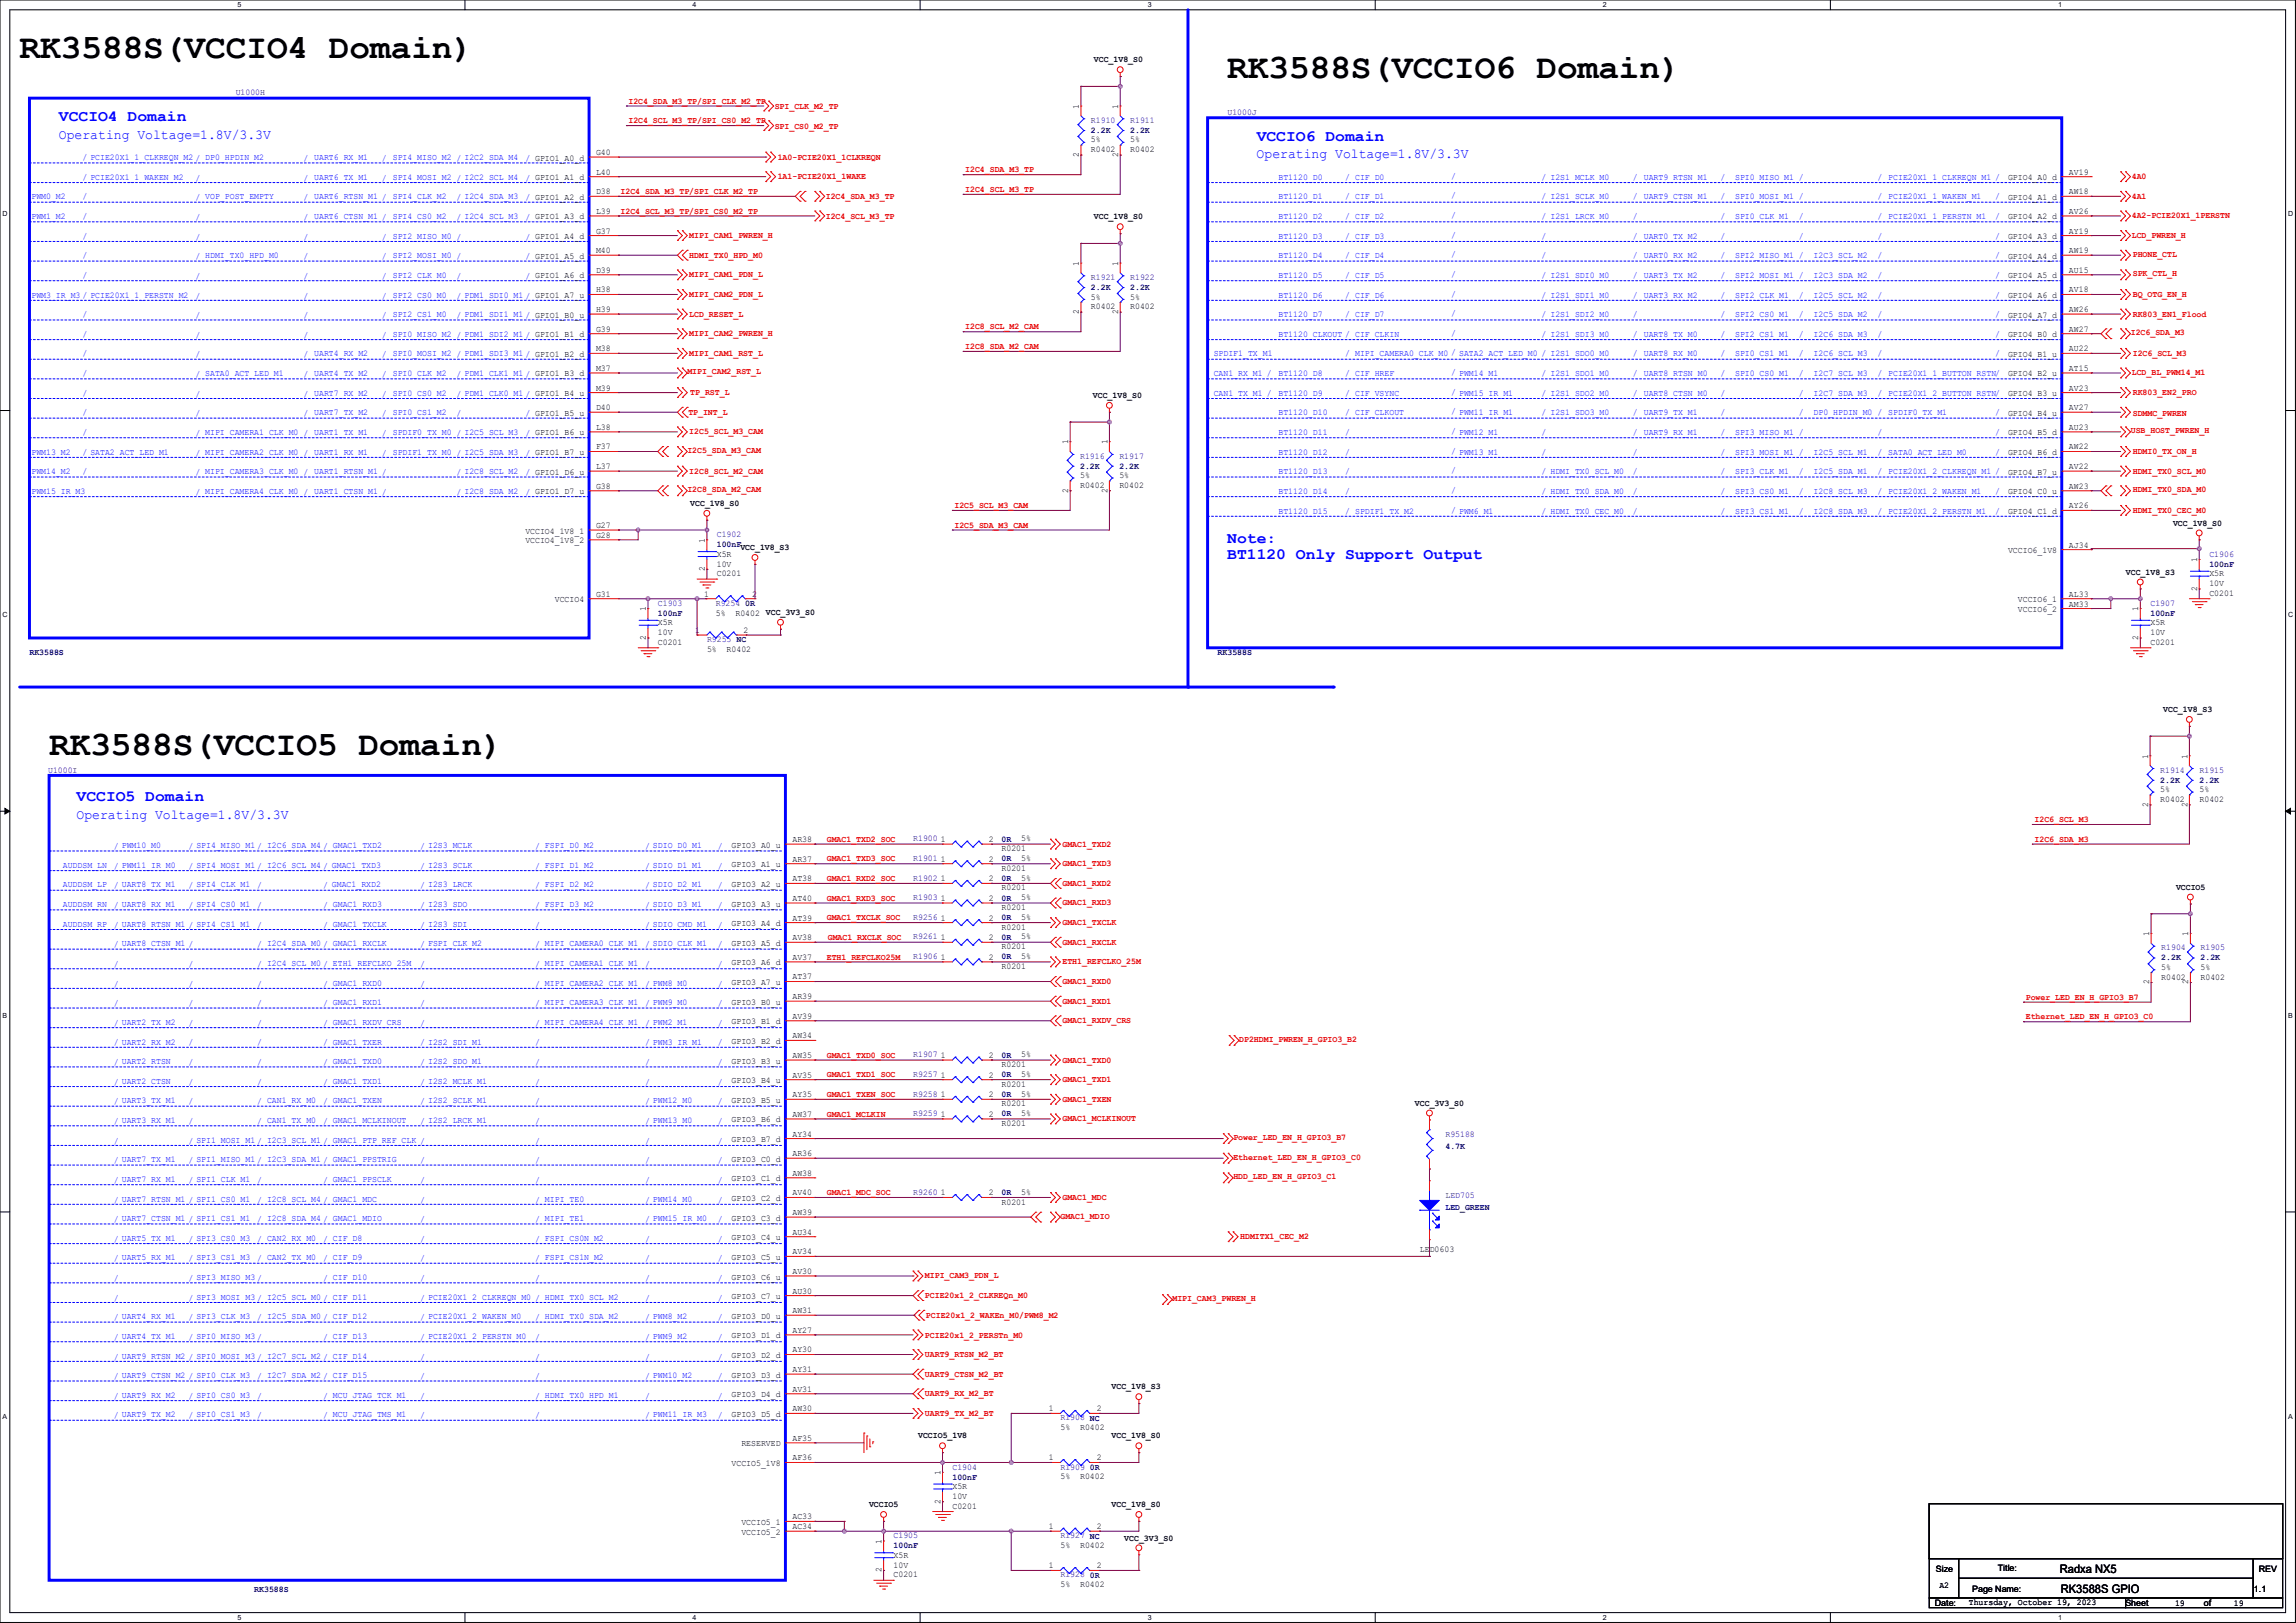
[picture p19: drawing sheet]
<svg xmlns="http://www.w3.org/2000/svg" width="297mm" height="210mm" viewBox="0 0 297 210" stroke-linecap="round" stroke-linejoin="round" font-family="sans-serif">
<defs><g id="words">
<g font-size="4.4">
<text x="2.5" y="7.5">RK3588S(VCCIO4 Domain)</text>
<text x="158.8" y="10.1">RK3588S(VCCIO6 Domain)</text>
<text x="6.4" y="97.7">RK3588S(VCCIO5 Domain)</text>
</g>
<g font-size="2" fill="#00f">
<text x="7.6" y="15.7">VCCIO4 Domain</text>
<text x="162.6" y="18.2">VCCIO6 Domain</text>
<text x="158.7" y="70.3">Note:</text>
<text x="158.7" y="72.3">BT1120 Only Support Output</text>
<text x="9.9" y="103.7">VCCIO5 Domain</text>
</g>
<g font-size="1.8" fill="#00f">
<text x="7.6" y="17.9">Operating Voltage=1.8V/3.3V</text>
<text x="162.6" y="20.5">Operating Voltage=1.8V/3.3V</text>
<text x="9.9" y="105.9">Operating Voltage=1.8V/3.3V</text>
</g>
<g font-size="1.5">
<text x="266.5" y="203.5">Radxa NX5</text>
<text x="266.6" y="206.1">RK3588S GPIO</text>
</g>
<g font-size="1.1">
<text x="141.5" y="8.1">VCC_1V8_S0</text>
<text x="139.6" y="14.1" transform="rotate(-90 139.6 14.1)">1</text>
<text x="144.6" y="14.1" transform="rotate(-90 144.6 14.1)">1</text>
<text x="77.1" y="20.1">G40</text>
<text x="77.1" y="22.6">L40</text>
<text x="139.6" y="20.3" transform="rotate(-90 139.6 20.3)">2</text>
<text x="141.1" y="19.7">R0402</text>
<text x="141.1" y="18.4">5%</text>
<text x="144.6" y="20.3" transform="rotate(-90 144.6 20.3)">2</text>
<text x="146.2" y="19.7">R0402</text>
<text x="146.2" y="18.4">5%</text>
<text x="259.8" y="23.3">GPIO4_A0_d</text>
<text x="267.6" y="22.6">AV19</text>
<text x="77.1" y="25.1">D38</text>
<text x="77.1" y="27.7">L39</text>
<text x="141.5" y="28.4">VCC_1V8_S0</text>
<text x="259.8" y="25.9">GPIO4_A1_d</text>
<text x="259.8" y="28.4">GPIO4_A2_d</text>
<text x="267.6" y="25.1">AW18</text>
<text x="267.6" y="27.7">AV26</text>
<text x="77.1" y="30.2">G37</text>
<text x="77.1" y="32.8">M40</text>
<text x="77.1" y="35.3">D39</text>
<text x="139.6" y="34.4" transform="rotate(-90 139.6 34.4)">1</text>
<text x="144.6" y="34.4" transform="rotate(-90 144.6 34.4)">1</text>
<text x="259.8" y="30.9">GPIO4_A3_d</text>
<text x="259.8" y="33.5">GPIO4_A4_d</text>
<text x="267.6" y="30.2">AY19</text>
<text x="267.6" y="32.8">AW19</text>
<text x="267.6" y="35.3">AU15</text>
<text x="77.1" y="37.8">H38</text>
<text x="77.1" y="40.4">H39</text>
<text x="139.6" y="40.6" transform="rotate(-90 139.6 40.6)">2</text>
<text x="141.1" y="40">R0402</text>
<text x="141.1" y="38.8">5%</text>
<text x="144.6" y="40.6" transform="rotate(-90 144.6 40.6)">2</text>
<text x="146.2" y="40">R0402</text>
<text x="146.2" y="38.8">5%</text>
<text x="259.8" y="36">GPIO4_A5_d</text>
<text x="259.8" y="38.6">GPIO4_A6_d</text>
<text x="259.8" y="41.1">GPIO4_A7_d</text>
<text x="267.6" y="37.8">AV18</text>
<text x="267.6" y="40.4">AW26</text>
<text x="77.1" y="42.9">G39</text>
<text x="77.1" y="45.5">M38</text>
<text x="77.1" y="48">M37</text>
<text x="259.8" y="43.6">GPIO4_B0_d</text>
<text x="259.8" y="46.2">GPIO4_B1_u</text>
<text x="267.6" y="42.9">AW27</text>
<text x="267.6" y="45.5">AU22</text>
<text x="267.6" y="48">AT15</text>
<text x="77.1" y="50.5">M39</text>
<text x="77.1" y="53.1">D40</text>
<text x="141.4" y="51.5">VCC_1V8_S0</text>
<text x="259.8" y="48.7">GPIO4_B2_u</text>
<text x="259.8" y="51.3">GPIO4_B3_u</text>
<text x="259.8" y="53.8">GPIO4_B4_u</text>
<text x="267.6" y="50.5">AV23</text>
<text x="267.6" y="53.1">AV27</text>
<text x="77.1" y="55.6">L38</text>
<text x="77.1" y="58.2">F37</text>
<text x="138.2" y="57.5" transform="rotate(-90 138.2 57.5)">1</text>
<text x="143.2" y="57.5" transform="rotate(-90 143.2 57.5)">1</text>
<text x="259.8" y="56.3">GPIO4_B5_d</text>
<text x="259.8" y="58.9">GPIO4_B6_d</text>
<text x="267.6" y="55.6">AU23</text>
<text x="267.6" y="58.2">AW22</text>
<text x="77.1" y="60.7">L37</text>
<text x="77.1" y="63.2">G38</text>
<text x="89.3" y="65.5">VCC_1V8_S0</text>
<text x="138.2" y="63.7" transform="rotate(-90 138.2 63.7)">2</text>
<text x="139.7" y="63.1">R0402</text>
<text x="139.7" y="61.9">5%</text>
<text x="143.2" y="63.7" transform="rotate(-90 143.2 63.7)">2</text>
<text x="144.8" y="63.1">R0402</text>
<text x="144.8" y="61.9">5%</text>
<text x="259.8" y="61.4">GPIO4_B7_u</text>
<text x="259.8" y="64">GPIO4_C0_u</text>
<text x="267.6" y="60.7">AV22</text>
<text x="267.6" y="63.2">AW23</text>
<text x="267.6" y="65.8">AY26</text>
<text x="68" y="69">VCCIO4_1V8_1</text>
<text x="68" y="70.3">VCCIO4_1V8_2</text>
<text x="77.1" y="68.3">G27</text>
<text x="77.1" y="69.6">G28</text>
<text x="91.2" y="70.2" transform="rotate(-90 91.2 70.2)">1</text>
<text x="95.8" y="71.2">VCC_1V8_S3</text>
<text x="259.8" y="66.5">GPIO4_C1_d</text>
<text x="259.8" y="71.6">VCCIO6_1V8</text>
<text x="267.6" y="70.9">AJ34</text>
<text x="281.1" y="68">VCC_1V8_S0</text>
<text x="71.8" y="77.9">VCCIO4</text>
<text x="77.1" y="77.2">G31</text>
<text x="91.1" y="77.2">1</text>
<text x="91.2" y="73.9" transform="rotate(-90 91.2 73.9)">2</text>
<text x="92.7" y="74.6">C0201</text>
<text x="92.7" y="72">X5R</text>
<text x="92.7" y="73.3">10V</text>
<text x="97.3" y="77.2">2</text>
<text x="261" y="77.9">VCCIO6_1</text>
<text x="267.6" y="77.2">AL33</text>
<text x="275" y="74.4">VCC_1V8_S3</text>
<text x="284.2" y="76.4" transform="rotate(-90 284.2 76.4)">2</text>
<text x="284.2" y="72.7" transform="rotate(-90 284.2 72.7)">1</text>
<text x="285.8" y="77.1">C0201</text>
<text x="285.8" y="74.6">X5R</text>
<text x="285.8" y="75.8">10V</text>
<text x="83.6" y="82.8" transform="rotate(-90 83.6 82.8)">2</text>
<text x="83.6" y="79.1" transform="rotate(-90 83.6 79.1)">1</text>
<text x="85.1" y="83.5">C0201</text>
<text x="85.1" y="80.9">X5R</text>
<text x="85.1" y="82.2">10V</text>
<text x="89.9" y="81.9">1</text>
<text x="92.6" y="79.7">5%</text>
<text x="95.1" y="79.7">R0402 VCC_3V3_S0</text>
<text x="96.2" y="81.9">2</text>
<text x="261" y="79.2">VCCIO6_2</text>
<text x="267.6" y="78.5">AM33</text>
<text x="276.6" y="82.8" transform="rotate(-90 276.6 82.8)">2</text>
<text x="276.6" y="79.1" transform="rotate(-90 276.6 79.1)">1</text>
<text x="278.2" y="83.5">C0201</text>
<text x="278.2" y="80.9">X5R</text>
<text x="278.2" y="82.2">10V</text>
<text x="91.5" y="84.3">5%</text>
<text x="94" y="84.3">R0402</text>
<text x="279.8" y="92.1">VCC_1V8_S3</text>
<text x="277.9" y="98.2" transform="rotate(-90 277.9 98.2)">1</text>
<text x="282.9" y="98.2" transform="rotate(-90 282.9 98.2)">1</text>
<text x="277.9" y="104.4" transform="rotate(-90 277.9 104.4)">2</text>
<text x="279.4" y="103.8">R0402</text>
<text x="279.4" y="102.5">5%</text>
<text x="282.9" y="104.4" transform="rotate(-90 282.9 104.4)">2</text>
<text x="284.5" y="103.8">R0402</text>
<text x="284.5" y="102.5">5%</text>
<text x="94.6" y="109.7">GPIO3_A0_u</text>
<text x="94.6" y="112.2">GPIO3_A1_u</text>
<text x="102.5" y="109">AR38</text>
<text x="102.5" y="111.5">AR37</text>
<text x="121.7" y="111.5">1</text>
<text x="121.7" y="109">1</text>
<text x="127.9" y="111.5">2</text>
<text x="127.9" y="109">2</text>
<text x="129.6" y="112.7">R0201</text>
<text x="129.6" y="110.1">R0201</text>
<text x="132.1" y="113.9">5%</text>
<text x="132.1" y="111.4">5%</text>
<text x="132.1" y="108.9">5%</text>
<text x="94.6" y="114.8">GPIO3_A2_u</text>
<text x="94.6" y="117.3">GPIO3_A3_u</text>
<text x="94.6" y="119.8">GPIO3_A4_d</text>
<text x="102.5" y="114">AT38</text>
<text x="102.5" y="116.6">AT40</text>
<text x="102.5" y="119.1">AT39</text>
<text x="121.7" y="116.6">1</text>
<text x="121.7" y="114">1</text>
<text x="121.7" y="119.1">1</text>
<text x="127.9" y="116.6">2</text>
<text x="127.9" y="114">2</text>
<text x="127.9" y="119.1">2</text>
<text x="129.6" y="117.7">R0201</text>
<text x="129.6" y="115.2">R0201</text>
<text x="132.1" y="116.5">5%</text>
<text x="132.1" y="119">5%</text>
<text x="281.5" y="115.1">VCCIO5</text>
<text x="94.6" y="122.4">GPIO3_A5_d</text>
<text x="94.6" y="124.9">GPIO3_A6_d</text>
<text x="102.5" y="121.7">AV38</text>
<text x="102.5" y="124.2">AV37</text>
<text x="121.7" y="121.7">1</text>
<text x="121.7" y="124.2">1</text>
<text x="127.9" y="121.7">2</text>
<text x="127.9" y="124.2">2</text>
<text x="129.6" y="122.8">R0201</text>
<text x="129.6" y="120.3">R0201</text>
<text x="129.6" y="125.4">R0201</text>
<text x="132.1" y="121.6">5%</text>
<text x="132.1" y="124.1">5%</text>
<text x="278" y="121.1" transform="rotate(-90 278 121.1)">1</text>
<text x="279.6" y="125.5">5%</text>
<text x="283.1" y="121.1" transform="rotate(-90 283.1 121.1)">1</text>
<text x="284.7" y="125.5">5%</text>
<text x="94.6" y="127.5">GPIO3_A7_u</text>
<text x="94.6" y="130">GPIO3_B0_u</text>
<text x="102.5" y="126.7">AT37</text>
<text x="102.5" y="129.3">AR39</text>
<text x="102.5" y="131.8">AV39</text>
<text x="278" y="127.4" transform="rotate(-90 278 127.4)">2</text>
<text x="279.6" y="126.8">R0402</text>
<text x="283.1" y="127.4" transform="rotate(-90 283.1 127.4)">2</text>
<text x="284.7" y="126.8">R0402</text>
<text x="94.6" y="132.5">GPIO3_B1_d</text>
<text x="94.6" y="135.1">GPIO3_B2_d</text>
<text x="94.6" y="137.6">GPIO3_B3_u</text>
<text x="102.5" y="134.4">AW34</text>
<text x="102.5" y="136.9">AW35</text>
<text x="121.7" y="136.9">1</text>
<text x="127.9" y="136.9">2</text>
<text x="132.1" y="136.8">5%</text>
<text x="94.6" y="140.2">GPIO3_B4_u</text>
<text x="94.6" y="142.7">GPIO3_B5_u</text>
<text x="102.5" y="139.4">AV35</text>
<text x="102.5" y="142">AY35</text>
<text x="121.7" y="142">1</text>
<text x="121.7" y="139.4">1</text>
<text x="127.9" y="142">2</text>
<text x="127.9" y="139.4">2</text>
<text x="129.6" y="143.2">R0201</text>
<text x="129.6" y="140.6">R0201</text>
<text x="129.6" y="138.1">R0201</text>
<text x="132.1" y="141.9">5%</text>
<text x="132.1" y="139.3">5%</text>
<text x="183" y="143.1">VCC_3V3_S0</text>
<text x="94.6" y="145.2">GPIO3_B6_d</text>
<text x="94.6" y="147.8">GPIO3_B7_d</text>
<text x="102.5" y="144.5">AW37</text>
<text x="102.5" y="147.1">AY34</text>
<text x="102.5" y="149.6">AR36</text>
<text x="121.7" y="144.5">1</text>
<text x="127.9" y="144.5">2</text>
<text x="129.6" y="145.7">R0201</text>
<text x="132.1" y="144.4">5%</text>
<text x="94.6" y="150.3">GPIO3_C0_d</text>
<text x="94.6" y="152.9">GPIO3_C1_d</text>
<text x="94.6" y="155.4">GPIO3_C2_d</text>
<text x="102.5" y="152.1">AW38</text>
<text x="102.5" y="154.7">AV40</text>
<text x="121.7" y="154.7">1</text>
<text x="127.9" y="154.7">2</text>
<text x="129.6" y="155.9">R0201</text>
<text x="132.1" y="154.6">5%</text>
<text x="94.6" y="157.9">GPIO3_C3_d</text>
<text x="94.6" y="160.5">GPIO3_C4_u</text>
<text x="102.5" y="157.2">AW39</text>
<text x="102.5" y="159.8">AU34</text>
<text x="183.7" y="161.9">LED0603</text>
<text x="94.6" y="163">GPIO3_C5_u</text>
<text x="94.6" y="165.6">GPIO3_C6_u</text>
<text x="102.5" y="162.3">AV34</text>
<text x="102.5" y="164.8">AV30</text>
<text x="102.5" y="167.4">AU30</text>
<text x="94.6" y="168.1">GPIO3_C7_u</text>
<text x="94.6" y="170.6">GPIO3_D0_u</text>
<text x="94.6" y="173.2">GPIO3_D1_d</text>
<text x="102.5" y="169.9">AW31</text>
<text x="102.5" y="172.5">AY27</text>
<text x="94.6" y="175.7">GPIO3_D2_d</text>
<text x="94.6" y="178.3">GPIO3_D3_d</text>
<text x="102.5" y="175">AY30</text>
<text x="102.5" y="177.5">AY31</text>
<text x="143.8" y="179.8">VCC_1V8_S3</text>
<text x="94.6" y="180.8">GPIO3_D4_d</text>
<text x="94.6" y="183.3">GPIO3_D5_d</text>
<text x="102.5" y="180.1">AV31</text>
<text x="102.5" y="182.6">AW30</text>
<text x="135.7" y="182.6">1</text>
<text x="137.2" y="185.1">5%</text>
<text x="139.7" y="185.1">R0402</text>
<text x="141.9" y="182.6">2</text>
<text x="94.6" y="189.7">VCCIO5_1V8</text>
<text x="95.9" y="187.1">RESERVED</text>
<text x="102.5" y="186.4">AF35</text>
<text x="102.5" y="189">AF36</text>
<text x="118.8" y="186.1">VCCIO5_1V8</text>
<text x="121.7" y="190.9" transform="rotate(-90 121.7 190.9)">1</text>
<text x="135.7" y="189">1</text>
<text x="137.2" y="191.4">5%</text>
<text x="139.7" y="191.4">R0402</text>
<text x="141.9" y="189">2</text>
<text x="143.8" y="186.1">VCC_1V8_S0</text>
<text x="95.9" y="197.3">VCCIO5_1</text>
<text x="102.5" y="196.6">AC33</text>
<text x="102.5" y="197.9">AC34</text>
<text x="112.4" y="195">VCCIO5</text>
<text x="121.7" y="194.6" transform="rotate(-90 121.7 194.6)">2</text>
<text x="123.2" y="195.2">C0201</text>
<text x="123.2" y="192.7">X5R</text>
<text x="123.2" y="194">10V</text>
<text x="135.7" y="197.9">1</text>
<text x="141.9" y="197.9">2</text>
<text x="143.8" y="195">VCC_1V8_S0</text>
<text x="95.9" y="198.6">VCCIO5_2</text>
<text x="114" y="203.5" transform="rotate(-90 114 203.5)">2</text>
<text x="114" y="199.8" transform="rotate(-90 114 199.8)">1</text>
<text x="115.6" y="201.6">X5R</text>
<text x="115.6" y="202.8">10V</text>
<text x="135.7" y="202.9">1</text>
<text x="137.2" y="200.3">5%</text>
<text x="139.7" y="200.3">R0402</text>
<text x="141.9" y="202.9">2</text>
<text x="145.4" y="199.3">VCC_3V3_S0</text>
<text x="250.4" y="203.5">Size</text>
<text x="258.4" y="203.2">Title:</text>
<text x="292.2" y="203.5">REV</text>
<text x="115.6" y="204.1">C0201</text>
<text x="137.2" y="205.4">5%</text>
<text x="139.7" y="205.4">R0402</text>
<text x="250.3" y="207.8">Date:</text>
<text x="250.9" y="205.5">A2</text>
<text x="254.7" y="207.7">Thursday, October 19, 2023</text>
<text x="255.1" y="206">Page Name:</text>
<text x="274.9" y="207.8">Sheet</text>
<text x="281.4" y="207.8">19</text>
<text x="285.1" y="207.8">of</text>
<text x="289" y="207.8">19</text>
<text x="291.6" y="206">1.1</text>
</g>
<g font-size="1.1" fill="#000080">
<text x="30.5" y="12.3">U1000H</text>
<text x="141.1" y="15.9">R1910</text>
<text x="141.1" y="17.2">2.2K</text>
<text x="146.2" y="15.9">R1911</text>
<text x="146.2" y="17.2">2.2K</text>
<text x="158.8" y="14.9">U1000J</text>
<text x="141.1" y="36.2">R1921</text>
<text x="141.1" y="37.5">2.2K</text>
<text x="146.2" y="36.2">R1922</text>
<text x="146.2" y="37.5">2.2K</text>
<text x="139.7" y="59.3">R1916</text>
<text x="144.8" y="59.3">R1917</text>
<text x="139.7" y="60.6">2.2K</text>
<text x="144.8" y="60.6">2.2K</text>
<text x="92.7" y="69.5">C1902</text>
<text x="92.7" y="70.8">100nF</text>
<text x="285.8" y="72">C1906</text>
<text x="285.8" y="73.3">100nF</text>
<text x="85.1" y="78.4">C1903</text>
<text x="85.1" y="79.7">100nF</text>
<text x="91.5" y="83.1">R9255 NC</text>
<text x="92.6" y="78.4">R9254</text>
<text x="96.4" y="78.4">0R</text>
<text x="278.2" y="78.4">C1907</text>
<text x="278.2" y="79.7">100nF</text>
<text x="3.8" y="84.8">RK3588S</text>
<text x="157.5" y="84.8">RK3588S</text>
<text x="6.2" y="100">U1000I</text>
<text x="279.4" y="100">R1914</text>
<text x="279.4" y="101.3">2.2K</text>
<text x="284.5" y="100">R1915</text>
<text x="284.5" y="101.3">2.2K</text>
<text x="118.1" y="113.9">R1902</text>
<text x="118.1" y="111.4">R1901</text>
<text x="118.1" y="108.9">R1900</text>
<text x="129.6" y="114">0R</text>
<text x="129.6" y="111.4">0R</text>
<text x="129.6" y="108.9">0R</text>
<text x="118.1" y="116.5">R1903</text>
<text x="118.1" y="119">R9256</text>
<text x="129.6" y="116.5">0R</text>
<text x="129.6" y="119.1">0R</text>
<text x="118.1" y="121.6">R9261</text>
<text x="118.1" y="124.1">R1906</text>
<text x="129.6" y="121.6">0R</text>
<text x="129.6" y="124.1">0R</text>
<text x="279.6" y="123">R1904</text>
<text x="279.6" y="124.3">2.2K</text>
<text x="284.7" y="123">R1905</text>
<text x="284.7" y="124.3">2.2K</text>
<text x="118.1" y="136.8">R1907</text>
<text x="129.6" y="136.8">0R</text>
<text x="118.1" y="141.9">R9258</text>
<text x="118.1" y="139.3">R9257</text>
<text x="129.6" y="141.9">0R</text>
<text x="129.6" y="139.4">0R</text>
<text x="118.1" y="144.4">R9259</text>
<text x="129.6" y="144.5">0R</text>
<text x="187" y="147.1">R95188</text>
<text x="187" y="148.7">4.7K</text>
<text x="118.1" y="154.6">R9260</text>
<text x="129.6" y="154.6">0R</text>
<text x="187" y="155">LED705</text>
<text x="187" y="156.5">LED_GREEN</text>
<text x="137.2" y="183.8">R1908 NC</text>
<text x="123.2" y="190.1">C1904</text>
<text x="123.2" y="191.5">100nF</text>
<text x="137.2" y="190.1">R1909</text>
<text x="141" y="190.2">0R</text>
<text x="115.6" y="199">C1905</text>
<text x="115.6" y="200.3">100nF</text>
<text x="137.2" y="199">R1927 NC</text>
<text x="32.9" y="205.9">RK3588S</text>
<text x="137.2" y="204.1">R1928</text>
<text x="141" y="204.2">0R</text>
</g>
<g font-size="1.1" fill="#f00">
<text x="81.3" y="13.4">I2C4_SDA_M3_TP/SPI_CLK_M2_TP</text>
<text x="81.3" y="15.9">I2C4_SCL_M3_TP/SPI_CS0_M2_TP</text>
<text x="124.9" y="22.3">I2C4_SDA_M3_TP</text>
<text x="80.3" y="25.1">I2C4_SDA_M3_TP/SPI_CLK_M2_TP</text>
<text x="80.3" y="27.6">I2C4_SCL_M3_TP/SPI_CS0_M2_TP</text>
<text x="124.9" y="24.8">I2C4_SCL_M3_TP</text>
<text x="124.9" y="42.6">I2C8_SCL_M2_CAM</text>
<text x="124.9" y="45.2">I2C8_SDA_M2_CAM</text>
<text x="123.5" y="65.7">I2C5_SCL_M3_CAM</text>
<text x="123.5" y="68.3">I2C5_SDA_M3_CAM</text>
<text x="263.2" y="106.4">I2C6_SCL_M3</text>
<text x="107" y="114">GMAC1_RXD2_SOC</text>
<text x="107" y="111.5">GMAC1_TXD3_SOC</text>
<text x="107" y="108.9">GMAC1_TXD2_SOC</text>
<text x="263.2" y="108.9">I2C6_SDA_M3</text>
<text x="107" y="116.5">GMAC1_RXD3_SOC</text>
<text x="107" y="119.1">GMAC1_TXCLK_SOC</text>
<text x="107" y="124.2">ETH1_REFCLKO25M</text>
<text x="107.1" y="121.6">GMAC1_RXCLK_SOC</text>
<text x="262" y="129.4">Power_LED_EN_H_GPIO3_B7</text>
<text x="262" y="131.9">Ethernet_LED_EN_H_GPIO3_C0</text>
<text x="107" y="136.9">GMAC1_TXD0_SOC</text>
<text x="107" y="139.4">GMAC1_TXD1_SOC</text>
<text x="107" y="141.9">GMAC1_TXEN_SOC</text>
<text x="107" y="144.5">GMAC1_MCLKIN</text>
<text x="107" y="154.6">GMAC1_MDC_SOC</text>
</g>
<g font-size="1.1" fill="#d50000">
<text x="100.2" y="14.2">SPI_CLK_M2_TP</text>
<text x="100.2" y="16.7">SPI_CS0_M2_TP</text>
<text x="100.6" y="20.6">1A0-PCIE20X1_1CLKREQN</text>
<text x="100.6" y="23.2">1A1-PCIE20X1_1WAKE</text>
<text x="275.8" y="23.2">4A0</text>
<text x="106.8" y="28.4">I2C4_SCL_M3_TP</text>
<text x="106.8" y="25.7">I2C4_SDA_M3_TP</text>
<text x="275.8" y="28.3">4A2-PCIE20X1_1PERSTN</text>
<text x="275.8" y="25.7">4A1</text>
<text x="89.2" y="33.3">HDMI_TX0_HPD_M0</text>
<text x="89.2" y="30.8">MIPI_CAM1_PWREN_H</text>
<text x="89.2" y="35.9">MIPI_CAM1_PDN_L</text>
<text x="275.8" y="30.8">LCD_PWREN_H</text>
<text x="275.9" y="33.2">PHONE_CTL</text>
<text x="275.9" y="35.8">SPK_CTL_H</text>
<text x="89.2" y="41">LCD_RESET_L</text>
<text x="89.2" y="38.4">MIPI_CAM2_PDN_L</text>
<text x="275.9" y="38.4">BQ_OTG_EN_H</text>
<text x="275.9" y="41">RK803_EN1_Flood</text>
<text x="89.2" y="46">MIPI_CAM1_RST_L</text>
<text x="89.2" y="43.5">MIPI_CAM2_PWREN_H</text>
<text x="275.6" y="43.4">I2C6_SDA_M3</text>
<text x="275.9" y="46">I2C6_SCL_M3</text>
<text x="88.9" y="48.5">MIPI_CAM2_RST_L</text>
<text x="89" y="53.7">TP_INT_L</text>
<text x="89.3" y="51.1">TP_RST_L</text>
<text x="275.8" y="48.6">LCD_BL_PWM14_M1</text>
<text x="275.9" y="53.8">SDMMC_PWREN</text>
<text x="275.9" y="51.1">RK803_EN2_PRO</text>
<text x="88.9" y="58.6">I2C5_SDA_M3_CAM</text>
<text x="89.2" y="56.2">I2C5_SCL_M3_CAM</text>
<text x="275.6" y="56.1">USB_HOST_PWREN_H</text>
<text x="275.9" y="58.7">HDMI0_TX_ON_H</text>
<text x="88.9" y="63.7">I2C8_SDA_M2_CAM</text>
<text x="89.2" y="61.3">I2C8_SCL_M2_CAM</text>
<text x="275.9" y="63.7">HDMI_TX0_SDA_M0</text>
<text x="275.9" y="61.3">HDMI_TX0_SCL_M0</text>
<text x="275.9" y="66.4">HDMI_TX0_CEC_M0</text>
<text x="137.4" y="109.5">GMAC1_TXD2</text>
<text x="137.4" y="112.1">GMAC1_TXD3</text>
<text x="137.4" y="119.7">GMAC1_TXCLK</text>
<text x="137.4" y="114.6">GMAC1_RXD2</text>
<text x="137.4" y="117.2">GMAC1_RXD3</text>
<text x="137.4" y="122.2">GMAC1_RXCLK</text>
<text x="137.4" y="124.8">ETH1_REFCLKO_25M</text>
<text x="137.4" y="127.3">GMAC1_RXD0</text>
<text x="137.4" y="129.9">GMAC1_RXD1</text>
<text x="137.4" y="137.5">GMAC1_TXD0</text>
<text x="137.4" y="132.4">GMAC1_RXDV_CRS</text>
<text x="160.3" y="134.8">DP2HDMI_PWREN_H_GPIO3_B2</text>
<text x="137.4" y="140">GMAC1_TXD1</text>
<text x="137.4" y="142.6">GMAC1_TXEN</text>
<text x="137.4" y="145.1">GMAC1_MCLKINOUT</text>
<text x="159.5" y="147.5">Power_LED_EN_H_GPIO3_B7</text>
<text x="137.4" y="155.3">GMAC1_MDC</text>
<text x="159.5" y="150.1">Ethernet_LED_EN_H_GPIO3_C0</text>
<text x="159.5" y="152.6">HDD_LED_EN_H_GPIO3_C1</text>
<text x="137.2" y="157.7">GMAC1_MDIO</text>
<text x="160.4" y="160.3">HDMITX1_CEC_M2</text>
<text x="119.7" y="168">PCIE20x1_2_CLKREQn_M0</text>
<text x="119.7" y="165.4">MIPI_CAM3_PDN_L</text>
<text x="119.7" y="173.2">PCIE20x1_2_PERSTn_M0</text>
<text x="119.8" y="170.5">PCIE20x1_2_WAKEn_M0/PWM8_M2</text>
<text x="151.7" y="168.3">MIPI_CAM3_PWREN_H</text>
<text x="119.7" y="178.1">UART9_CTSN_M2_BT</text>
<text x="119.7" y="175.6">UART9_RTSN_M2_BT</text>
<text x="119.7" y="180.7">UART9_RX_M2_BT</text>
<text x="119.7" y="183.2">UART9_TX_M2_BT</text>
</g>
<g font-size="1.1" fill="#00f">
<text x="10.7" y="23.3">/ PCIE20X1_1_WAKEN_M2</text>
<text x="10.7" y="20.7">/ PCIE20X1_1_CLKREQN_M2 / DP0_HPDIN_M2</text>
<text x="25.3" y="23.4">/</text>
<text x="39.2" y="20.8">/ UART6_RX_M1</text>
<text x="39.2" y="23.4">/ UART6_TX_M1</text>
<text x="49.4" y="20.8">/ SPI4_MISO_M2 / I2C2_SDA_M4</text>
<text x="49.4" y="23.4">/ SPI4_MOSI_M2 / I2C2_SCL_M4</text>
<text x="68" y="20.8">/ GPIO1_A0_d</text>
<text x="68" y="23.4">/ GPIO1_A1_d</text>
<text x="165.4" y="23.3">BT1120_D0</text>
<text x="174" y="23.3">/ CIF_D0</text>
<text x="187.7" y="23.1">/</text>
<text x="199.4" y="23.3">/ I2S1_MCLK_M0</text>
<text x="211.2" y="23.3">/ UART9_RTSN_M1</text>
<text x="222.5" y="23.3">/</text>
<text x="224.4" y="23.3">SPI0_MISO_M1 /</text>
<text x="242.9" y="23.3">/ PCIE20X1_1_CLKREQN_M1 /</text>
<text x="4.1" y="25.8">PWM0_M2</text>
<text x="4.1" y="28.3">PWM1_M2</text>
<text x="10.7" y="28.3">/</text>
<text x="10.7" y="25.8">/</text>
<text x="25.3" y="25.9">/ VOP_POST_EMPTY</text>
<text x="25.3" y="28.5">/</text>
<text x="39.2" y="25.9">/ UART6_RTSN_M1 / SPI4_CLK_M2</text>
<text x="39.2" y="28.5">/ UART6_CTSN_M1 / SPI4_CS0_M2</text>
<text x="59.1" y="25.9">/ I2C4_SDA_M3</text>
<text x="59.1" y="28.5">/ I2C4_SCL_M3</text>
<text x="68" y="25.9">/ GPIO1_A2_d</text>
<text x="68" y="28.5">/ GPIO1_A3_d</text>
<text x="165.4" y="25.8">BT1120_D1</text>
<text x="165.4" y="28.3">BT1120_D2</text>
<text x="174" y="28.3">/ CIF_D2</text>
<text x="174" y="25.8">/ CIF_D1</text>
<text x="187.7" y="25.7">/</text>
<text x="187.7" y="28.2">/</text>
<text x="199.4" y="25.8">/ I2S1_SCLK_M0</text>
<text x="199.4" y="28.3">/ I2S1_LRCK_M0</text>
<text x="211.2" y="25.8">/ UART9_CTSN_M1</text>
<text x="211.2" y="28.3">/</text>
<text x="222.5" y="25.8">/</text>
<text x="222.5" y="28.3">/</text>
<text x="224.4" y="25.8">SPI0_MOSI_M1 /</text>
<text x="224.4" y="28.3">SPI0_CLK_M1</text>
<text x="232.7" y="28.3">/</text>
<text x="242.9" y="25.8">/ PCIE20X1_1_WAKEN_M1</text>
<text x="242.9" y="28.3">/ PCIE20X1_1_PERSTN_M1</text>
<text x="258.1" y="25.8">/</text>
<text x="258.1" y="28.3">/</text>
<text x="10.7" y="36">/</text>
<text x="10.7" y="33.4">/</text>
<text x="10.7" y="30.9">/</text>
<text x="25.3" y="31">/</text>
<text x="25.3" y="33.5">/ HDMI_TX0_HPD_M0</text>
<text x="39.2" y="31">/</text>
<text x="39.2" y="33.5">/</text>
<text x="49.4" y="31">/ SPI2_MISO_M0 /</text>
<text x="49.4" y="33.5">/ SPI2_MOSI_M0 /</text>
<text x="68" y="31">/ GPIO1_A4_d</text>
<text x="68" y="33.5">/ GPIO1_A5_d</text>
<text x="165.4" y="30.9">BT1120_D3</text>
<text x="165.4" y="33.4">BT1120_D4</text>
<text x="165.4" y="36">BT1120_D5</text>
<text x="174" y="36">/ CIF_D5</text>
<text x="174" y="33.4">/ CIF_D4</text>
<text x="174" y="30.9">/ CIF_D3</text>
<text x="187.7" y="30.8">/</text>
<text x="187.7" y="33.3">/</text>
<text x="187.7" y="35.8">/</text>
<text x="199.4" y="30.9">/</text>
<text x="199.4" y="33.4">/</text>
<text x="199.4" y="36">/ I2S1_SDI0_M0</text>
<text x="211.2" y="30.9">/ UART0_TX_M2</text>
<text x="211.2" y="33.4">/ UART0_RX_M2</text>
<text x="211.2" y="36">/ UART3_TX_M2</text>
<text x="222.5" y="30.9">/</text>
<text x="222.5" y="33.4">/</text>
<text x="222.5" y="36">/</text>
<text x="224.4" y="33.4">SPI2_MISO_M1 /</text>
<text x="224.4" y="36">SPI2_MOSI_M1 /</text>
<text x="232.7" y="30.9">/</text>
<text x="234.6" y="33.4">I2C3_SCL_M2</text>
<text x="234.6" y="36">I2C3_SDA_M2</text>
<text x="242.9" y="30.9">/</text>
<text x="242.9" y="33.4">/</text>
<text x="242.9" y="36">/</text>
<text x="258.1" y="30.9">/</text>
<text x="258.1" y="33.4">/</text>
<text x="258.1" y="36">/</text>
<text x="4.1" y="38.5">PWM3_IR_M3 / PCIE20X1_1_PERSTN_M2</text>
<text x="10.7" y="41">/</text>
<text x="25.3" y="36.1">/</text>
<text x="25.3" y="38.6">/</text>
<text x="25.3" y="41.2">/</text>
<text x="39.2" y="36.1">/</text>
<text x="39.2" y="38.6">/</text>
<text x="39.2" y="41.2">/</text>
<text x="49.4" y="36.1">/ SPI2_CLK_M0</text>
<text x="49.4" y="38.6">/ SPI2_CS0_M0</text>
<text x="49.4" y="41.2">/ SPI2_CS1_M0</text>
<text x="59.1" y="36.1">/</text>
<text x="59.1" y="38.6">/ PDM1_SDI0_M1 / GPIO1_A7_u</text>
<text x="59.1" y="41.2">/ PDM1_SDI1_M1 / GPIO1_B0_u</text>
<text x="68" y="36.1">/ GPIO1_A6_d</text>
<text x="165.4" y="38.5">BT1120_D6</text>
<text x="165.4" y="41">BT1120_D7</text>
<text x="174" y="41">/ CIF_D7</text>
<text x="174" y="38.5">/ CIF_D6</text>
<text x="187.7" y="38.4">/</text>
<text x="187.7" y="40.9">/</text>
<text x="199.4" y="38.5">/ I2S1_SDI1_M0</text>
<text x="199.4" y="41">/ I2S1_SDI2_M0</text>
<text x="211.2" y="38.5">/ UART3_RX_M2</text>
<text x="211.2" y="41">/</text>
<text x="222.5" y="38.5">/</text>
<text x="222.5" y="41">/</text>
<text x="224.4" y="38.5">SPI2_CLK_M1</text>
<text x="224.4" y="41">SPI2_CS0_M1</text>
<text x="232.7" y="38.5">/</text>
<text x="232.7" y="41">/</text>
<text x="234.6" y="38.5">I2C5_SCL_M2</text>
<text x="234.6" y="41">I2C5_SDA_M2</text>
<text x="242.9" y="38.5">/</text>
<text x="242.9" y="41">/</text>
<text x="258.1" y="38.5">/</text>
<text x="258.1" y="41">/</text>
<text x="10.7" y="43.6">/</text>
<text x="10.7" y="46.1">/</text>
<text x="25.3" y="43.7">/</text>
<text x="25.3" y="46.2">/</text>
<text x="39.2" y="43.7">/</text>
<text x="39.2" y="46.2">/ UART4_RX_M2</text>
<text x="49.4" y="43.7">/ SPI0_MISO_M2 / PDM1_SDI2_M1 / GPIO1_B1_d</text>
<text x="49.4" y="46.2">/ SPI0_MOSI_M2 / PDM1_SDI3_M1 / GPIO1_B2_d</text>
<text x="157" y="46.1">SPDIF1_TX_M1</text>
<text x="165.4" y="43.6">BT1120_CLKOUT / CIF_CLKIN</text>
<text x="174" y="46.1">/ MIPI_CAMERA0_CLK_M0 / SATA2_ACT_LED_M0 / I2S1_SDO0_M0</text>
<text x="187.7" y="43.5">/</text>
<text x="199.4" y="43.6">/ I2S1_SDI3_M0</text>
<text x="211.2" y="43.6">/ UART8_TX_M0</text>
<text x="211.2" y="46.1">/ UART8_RX_M0</text>
<text x="222.5" y="43.6">/</text>
<text x="222.5" y="46.1">/</text>
<text x="224.4" y="43.6">SPI2_CS1_M1</text>
<text x="224.4" y="46.1">SPI0_CS1_M1</text>
<text x="232.7" y="43.6">/</text>
<text x="232.7" y="46.1">/</text>
<text x="234.6" y="43.6">I2C6_SDA_M3</text>
<text x="234.6" y="46.1">I2C6_SCL_M3</text>
<text x="242.9" y="43.6">/</text>
<text x="242.9" y="46.1">/</text>
<text x="258.1" y="43.6">/</text>
<text x="258.1" y="46.1">/</text>
<text x="10.7" y="48.7">/</text>
<text x="10.7" y="51.2">/</text>
<text x="10.7" y="53.7">/</text>
<text x="25.3" y="48.8">/ SATA0_ACT_LED_M1</text>
<text x="25.3" y="51.3">/</text>
<text x="25.3" y="53.9">/</text>
<text x="39.2" y="48.8">/ UART4_TX_M2</text>
<text x="39.2" y="51.3">/ UART7_RX_M2</text>
<text x="39.2" y="53.9">/ UART7_TX_M2</text>
<text x="49.4" y="48.8">/ SPI0_CLK_M2</text>
<text x="49.4" y="51.3">/ SPI0_CS0_M2</text>
<text x="49.4" y="53.9">/ SPI0_CS1_M2</text>
<text x="59.1" y="48.8">/ PDM1_CLK1_M1 / GPIO1_B3_d</text>
<text x="59.1" y="51.3">/ PDM1_CLK0_M1 / GPIO1_B4_u</text>
<text x="59.1" y="53.9">/</text>
<text x="68" y="53.9">/ GPIO1_B5_u</text>
<text x="157" y="48.7">CAN1_RX_M1 /</text>
<text x="157" y="51.2">CAN1_TX_M1 /</text>
<text x="165.4" y="51.2">BT1120_D9</text>
<text x="165.4" y="53.7">BT1120_D10</text>
<text x="165.4" y="48.7">BT1120_D8</text>
<text x="174" y="48.7">/ CIF_HREF</text>
<text x="174" y="51.2">/ CIF_VSYNC</text>
<text x="174" y="53.7">/ CIF_CLKOUT</text>
<text x="187.7" y="48.5">/ PWM14_M1</text>
<text x="187.7" y="51.1">/ PWM15_IR_M1</text>
<text x="187.7" y="53.6">/ PWM11_IR_M1</text>
<text x="199.4" y="48.7">/ I2S1_SDO1_M0</text>
<text x="199.4" y="51.2">/ I2S1_SDO2_M0</text>
<text x="199.4" y="53.7">/ I2S1_SDO3_M0</text>
<text x="211.2" y="48.7">/ UART8_RTSN_M0</text>
<text x="211.2" y="51.2">/ UART8_CTSN_M0</text>
<text x="211.2" y="53.7">/ UART9_TX_M1</text>
<text x="222.5" y="48.7">/</text>
<text x="222.5" y="51.2">/</text>
<text x="222.5" y="53.7">/</text>
<text x="224.4" y="48.7">SPI0_CS0_M1</text>
<text x="232.7" y="48.7">/</text>
<text x="232.7" y="51.2">/</text>
<text x="232.7" y="53.7">/</text>
<text x="234.6" y="48.7">I2C7_SCL_M3</text>
<text x="234.6" y="51.2">I2C7_SDA_M3</text>
<text x="234.6" y="53.7">DP0_HPDIN_M0 / SPDIF0_TX_M1</text>
<text x="242.9" y="48.7">/ PCIE20X1_1_BUTTON_RSTN/</text>
<text x="242.9" y="51.2">/ PCIE20X1_2_BUTTON_RSTN/</text>
<text x="258.1" y="53.7">/</text>
<text x="4.1" y="58.8">PWM13_M2</text>
<text x="10.7" y="56.3">/</text>
<text x="10.7" y="58.8">/ SATA2_ACT_LED_M1</text>
<text x="25.3" y="56.4">/ MIPI_CAMERA1_CLK_M0 / UART1_TX_M1</text>
<text x="25.3" y="58.9">/ MIPI_CAMERA2_CLK_M0 / UART1_RX_M1</text>
<text x="49.4" y="56.4">/ SPDIF0_TX_M0 / I2C5_SCL_M3</text>
<text x="49.4" y="58.9">/ SPDIF1_TX_M0 / I2C5_SDA_M3</text>
<text x="68" y="56.4">/ GPIO1_B6_u</text>
<text x="68" y="58.9">/ GPIO1_B7_u</text>
<text x="165.4" y="56.3">BT1120_D11</text>
<text x="165.4" y="58.8">BT1120_D12</text>
<text x="174" y="56.3">/</text>
<text x="174" y="58.8">/</text>
<text x="187.7" y="56.2">/ PWM12_M1</text>
<text x="187.7" y="58.7">/ PWM13_M1</text>
<text x="199.4" y="56.3">/</text>
<text x="199.4" y="58.8">/</text>
<text x="211.2" y="56.3">/ UART9_RX_M1</text>
<text x="211.2" y="58.8">/</text>
<text x="222.5" y="56.3">/</text>
<text x="222.5" y="58.8">/</text>
<text x="224.4" y="56.3">SPI3_MISO_M1 /</text>
<text x="224.4" y="58.8">SPI3_MOSI_M1 /</text>
<text x="234.6" y="58.8">I2C5_SCL_M1</text>
<text x="242.9" y="56.3">/</text>
<text x="242.9" y="58.8">/ SATA0_ACT_LED_M0</text>
<text x="258.1" y="56.3">/</text>
<text x="258.1" y="58.8">/</text>
<text x="4.1" y="61.4">PWM14_M2</text>
<text x="4.1" y="63.9">PWM15_IR_M3</text>
<text x="10.7" y="61.4">/</text>
<text x="25.3" y="61.5">/ MIPI_CAMERA3_CLK_M0 / UART1_RTSN_M1 /</text>
<text x="25.3" y="64">/ MIPI_CAMERA4_CLK_M0 / UART1_CTSN_M1 /</text>
<text x="59.1" y="61.5">/ I2C8_SCL_M2</text>
<text x="59.1" y="64">/ I2C8_SDA_M2</text>
<text x="68" y="61.5">/ GPIO1_D6_u</text>
<text x="68" y="64">/ GPIO1_D7_u</text>
<text x="165.4" y="61.4">BT1120_D13</text>
<text x="165.4" y="63.9">BT1120_D14</text>
<text x="174" y="61.4">/</text>
<text x="174" y="63.9">/</text>
<text x="187.7" y="61.2">/</text>
<text x="187.7" y="63.8">/</text>
<text x="199.4" y="61.4">/ HDMI_TX0_SCL_M0</text>
<text x="199.4" y="63.9">/ HDMI_TX0_SDA_M0</text>
<text x="211.2" y="61.4">/</text>
<text x="211.2" y="63.9">/</text>
<text x="222.5" y="61.4">/</text>
<text x="222.5" y="63.9">/</text>
<text x="224.4" y="61.4">SPI3_CLK_M1</text>
<text x="224.4" y="63.9">SPI3_CS0_M1</text>
<text x="232.7" y="61.4">/</text>
<text x="232.7" y="63.9">/</text>
<text x="234.6" y="61.4">I2C5_SDA_M1</text>
<text x="234.6" y="63.9">I2C8_SCL_M3</text>
<text x="242.9" y="61.4">/ PCIE20X1_2_CLKREQN_M1 /</text>
<text x="242.9" y="63.9">/ PCIE20X1_2_WAKEN_M1</text>
<text x="258.1" y="63.9">/</text>
<text x="165.4" y="66.4">BT1120_D15</text>
<text x="174" y="66.4">/ SPDIF1_TX_M2</text>
<text x="187.7" y="66.3">/ PWM6_M1</text>
<text x="199.4" y="66.4">/ HDMI_TX0_CEC_M0</text>
<text x="211.2" y="66.4">/</text>
<text x="222.5" y="66.4">/</text>
<text x="224.4" y="66.4">SPI3_CS1_M1</text>
<text x="232.7" y="66.4">/</text>
<text x="234.6" y="66.4">I2C8_SDA_M3</text>
<text x="242.9" y="66.4">/ PCIE20X1_2_PERSTN_M1</text>
<text x="258.1" y="66.4">/</text>
<text x="8.1" y="112.3">AUDDSM_LN</text>
<text x="14.7" y="109.9">/ PWM10_M0</text>
<text x="14.7" y="112.4">/ PWM11_IR_M0</text>
<text x="24.4" y="109.9">/ SPI4_MISO_M1 / I2C6_SDA_M4 / GMAC1_TXD2</text>
<text x="24.4" y="112.4">/ SPI4_MOSI_M1 / I2C6_SCL_M4 / GMAC1_TXD3</text>
<text x="54.4" y="109.9">/ I2S3_MCLK</text>
<text x="54.4" y="112.4">/ I2S3_SCLK</text>
<text x="69.2" y="109.9">/ FSPI_D0_M2</text>
<text x="69.2" y="112.4">/ FSPI_D1_M2</text>
<text x="83.5" y="109.9">/ SDIO_D0_M1</text>
<text x="83.5" y="112.4">/ SDIO_D1_M1</text>
<text x="92.9" y="109.9">/</text>
<text x="92.9" y="112.4">/</text>
<text x="8.1" y="114.8">AUDDSM_LP</text>
<text x="8.1" y="117.4">AUDDSM_RN</text>
<text x="8.1" y="119.9">AUDDSM_RP</text>
<text x="14.7" y="115">/ UART8_TX_M1</text>
<text x="14.7" y="117.5">/ UART8_RX_M1</text>
<text x="24.4" y="115">/ SPI4_CLK_M1</text>
<text x="24.4" y="117.5">/ SPI4_CS0_M1</text>
<text x="33.3" y="115">/</text>
<text x="33.3" y="117.5">/</text>
<text x="41.8" y="115">/ GMAC1_RXD2</text>
<text x="41.8" y="117.5">/ GMAC1_RXD3</text>
<text x="54.4" y="115">/ I2S3_LRCK</text>
<text x="54.4" y="117.5">/ I2S3_SDO</text>
<text x="69.2" y="115">/ FSPI_D2_M2</text>
<text x="69.2" y="117.5">/ FSPI_D3_M2</text>
<text x="83.5" y="115">/ SDIO_D2_M1</text>
<text x="83.5" y="117.5">/ SDIO_D3_M1</text>
<text x="92.9" y="115">/</text>
<text x="92.9" y="117.5">/</text>
<text x="14.7" y="120">/ UART8_RTSN_M1 / SPI4_CS1_M1</text>
<text x="14.7" y="122.6">/ UART8_CTSN_M1 /</text>
<text x="14.7" y="125.1">/</text>
<text x="24.4" y="125.1">/</text>
<text x="33.3" y="120">/</text>
<text x="33.3" y="122.6">/ I2C4_SDA_M0 / GMAC1_RXCLK</text>
<text x="33.3" y="125.1">/ I2C4_SCL_M0 / ETH1_REFCLKO_25M</text>
<text x="41.8" y="120">/ GMAC1_TXCLK</text>
<text x="54.4" y="120">/ I2S3_SDI</text>
<text x="54.4" y="122.6">/ FSPI_CLK_M2</text>
<text x="54.4" y="125.1">/</text>
<text x="69.2" y="120">/</text>
<text x="69.2" y="122.6">/ MIPI_CAMERA0_CLK_M1</text>
<text x="69.2" y="125.1">/ MIPI_CAMERA1_CLK_M1</text>
<text x="83.5" y="120">/ SDIO_CMD_M1</text>
<text x="83.5" y="122.6">/ SDIO_CLK_M1</text>
<text x="83.5" y="125.1">/</text>
<text x="92.9" y="120">/</text>
<text x="92.9" y="122.6">/</text>
<text x="92.9" y="125.1">/</text>
<text x="14.7" y="127.7">/</text>
<text x="14.7" y="130.2">/</text>
<text x="24.4" y="127.7">/</text>
<text x="24.4" y="130.2">/</text>
<text x="33.3" y="127.7">/</text>
<text x="33.3" y="130.2">/</text>
<text x="41.8" y="127.7">/ GMAC1_RXD0</text>
<text x="41.8" y="130.2">/ GMAC1_RXD1</text>
<text x="54.4" y="127.7">/</text>
<text x="54.4" y="130.2">/</text>
<text x="69.2" y="127.7">/ MIPI_CAMERA2_CLK_M1</text>
<text x="69.2" y="130.2">/ MIPI_CAMERA3_CLK_M1</text>
<text x="83.5" y="127.7">/ PWM8_M0</text>
<text x="83.5" y="130.2">/ PWM9_M0</text>
<text x="92.9" y="127.7">/</text>
<text x="92.9" y="130.2">/</text>
<text x="14.7" y="132.7">/ UART2_TX_M2</text>
<text x="14.7" y="135.3">/ UART2_RX_M2</text>
<text x="14.7" y="137.8">/ UART2_RTSN</text>
<text x="24.4" y="132.7">/</text>
<text x="24.4" y="135.3">/</text>
<text x="24.4" y="137.8">/</text>
<text x="33.3" y="132.7">/</text>
<text x="33.3" y="135.3">/</text>
<text x="33.3" y="137.8">/</text>
<text x="41.8" y="132.7">/ GMAC1_RXDV_CRS</text>
<text x="41.8" y="135.3">/ GMAC1_TXER</text>
<text x="41.8" y="137.8">/ GMAC1_TXD0</text>
<text x="54.4" y="132.7">/</text>
<text x="54.4" y="135.3">/ I2S2_SDI_M1</text>
<text x="54.4" y="137.8">/ I2S2_SDO_M1</text>
<text x="69.2" y="132.7">/ MIPI_CAMERA4_CLK_M1</text>
<text x="69.2" y="135.3">/</text>
<text x="69.2" y="137.8">/</text>
<text x="83.5" y="132.7">/ PWM2_M1</text>
<text x="83.5" y="135.3">/ PWM3_IR_M1</text>
<text x="83.5" y="137.8">/</text>
<text x="92.9" y="132.7">/</text>
<text x="92.9" y="135.3">/</text>
<text x="92.9" y="137.8">/</text>
<text x="14.7" y="140.4">/ UART2_CTSN</text>
<text x="14.7" y="142.9">/ UART3_TX_M1</text>
<text x="24.4" y="140.4">/</text>
<text x="24.4" y="142.9">/</text>
<text x="33.3" y="140.4">/</text>
<text x="33.3" y="142.9">/ CAN1_RX_M0</text>
<text x="41.8" y="140.4">/ GMAC1_TXD1</text>
<text x="41.8" y="142.9">/ GMAC1_TXEN</text>
<text x="54.4" y="140.4">/ I2S2_MCLK_M1</text>
<text x="54.4" y="142.9">/ I2S2_SCLK_M1</text>
<text x="69.2" y="140.4">/</text>
<text x="69.2" y="142.9">/</text>
<text x="83.5" y="140.4">/</text>
<text x="83.5" y="142.9">/ PWM12_M0</text>
<text x="92.9" y="140.4">/</text>
<text x="92.9" y="142.9">/</text>
<text x="14.7" y="145.4">/ UART3_RX_M1</text>
<text x="14.7" y="148">/</text>
<text x="24.4" y="145.4">/</text>
<text x="24.4" y="148">/ SPI1_MOSI_M1 / I2C3_SCL_M1 / GMAC1_PTP_REF_CLK /</text>
<text x="33.3" y="145.4">/ CAN1_TX_M0</text>
<text x="41.8" y="145.4">/ GMAC1_MCLKINOUT</text>
<text x="54.4" y="145.4">/ I2S2_LRCK_M1</text>
<text x="69.2" y="145.4">/</text>
<text x="69.2" y="148">/</text>
<text x="83.5" y="145.4">/ PWM13_M0</text>
<text x="83.5" y="148">/</text>
<text x="92.9" y="145.4">/</text>
<text x="92.9" y="148">/</text>
<text x="14.7" y="150.5">/ UART7_TX_M1</text>
<text x="14.7" y="153.1">/ UART7_RX_M1</text>
<text x="14.7" y="155.6">/ UART7_RTSN_M1 / SPI1_CS0_M1</text>
<text x="24.4" y="150.5">/ SPI1_MISO_M1 / I2C3_SDA_M1 / GMAC1_PPSTRIG</text>
<text x="24.4" y="153.1">/ SPI1_CLK_M1</text>
<text x="33.3" y="153.1">/</text>
<text x="33.3" y="155.6">/ I2C8_SCL_M4 / GMAC1_MDC</text>
<text x="41.8" y="153.1">/ GMAC1_PPSCLK</text>
<text x="54.4" y="150.5">/</text>
<text x="54.4" y="153.1">/</text>
<text x="54.4" y="155.6">/</text>
<text x="69.2" y="150.5">/</text>
<text x="69.2" y="153.1">/</text>
<text x="69.2" y="155.6">/ MIPI_TE0</text>
<text x="83.5" y="150.5">/</text>
<text x="83.5" y="153.1">/</text>
<text x="83.5" y="155.6">/ PWM14_M0</text>
<text x="92.9" y="150.5">/</text>
<text x="92.9" y="153.1">/</text>
<text x="92.9" y="155.6">/</text>
<text x="14.7" y="158.1">/ UART7_CTSN_M1 / SPI1_CS1_M1</text>
<text x="14.7" y="160.7">/ UART5_TX_M1</text>
<text x="24.4" y="160.7">/ SPI3_CS0_M3</text>
<text x="33.3" y="158.1">/ I2C8_SDA_M4 / GMAC1_MDIO</text>
<text x="33.3" y="160.7">/ CAN2_RX_M0</text>
<text x="41.8" y="160.7">/ CIF_D8</text>
<text x="54.4" y="158.1">/</text>
<text x="54.4" y="160.7">/</text>
<text x="69.2" y="158.1">/ MIPI_TE1</text>
<text x="69.2" y="160.7">/ FSPI_CS0N_M2</text>
<text x="83.5" y="158.1">/ PWM15_IR_M0</text>
<text x="83.5" y="160.7">/</text>
<text x="92.9" y="158.1">/</text>
<text x="92.9" y="160.7">/</text>
<text x="14.7" y="163.2">/ UART5_RX_M1</text>
<text x="14.7" y="165.8">/</text>
<text x="24.4" y="163.2">/ SPI3_CS1_M3</text>
<text x="24.4" y="165.8">/ SPI3_MISO_M3 /</text>
<text x="33.3" y="163.2">/ CAN2_TX_M0</text>
<text x="41.8" y="163.2">/ CIF_D9</text>
<text x="41.8" y="165.8">/ CIF_D10</text>
<text x="54.4" y="163.2">/</text>
<text x="54.4" y="165.8">/</text>
<text x="69.2" y="163.2">/ FSPI_CS1N_M2</text>
<text x="69.2" y="165.8">/</text>
<text x="83.5" y="163.2">/</text>
<text x="83.5" y="165.8">/</text>
<text x="92.9" y="163.2">/</text>
<text x="92.9" y="165.8">/</text>
<text x="14.7" y="168.3">/</text>
<text x="14.7" y="170.8">/ UART4_RX_M1</text>
<text x="14.7" y="173.4">/ UART4_TX_M1</text>
<text x="24.4" y="168.3">/ SPI3_MOSI_M3 / I2C5_SCL_M0 / CIF_D11</text>
<text x="24.4" y="170.8">/ SPI3_CLK_M3</text>
<text x="24.4" y="173.4">/ SPI0_MISO_M3 /</text>
<text x="33.3" y="170.8">/ I2C5_SDA_M0 / CIF_D12</text>
<text x="41.8" y="173.4">/ CIF_D13</text>
<text x="54.4" y="168.3">/ PCIE20X1_2_CLKREQN_M0 / HDMI_TX0_SCL_M2</text>
<text x="54.4" y="170.8">/ PCIE20X1_2_WAKEN_M0</text>
<text x="54.4" y="173.4">/ PCIE20X1_2_PERSTN_M0</text>
<text x="69.2" y="170.8">/ HDMI_TX0_SDA_M2</text>
<text x="69.2" y="173.4">/</text>
<text x="83.5" y="168.3">/</text>
<text x="83.5" y="170.8">/ PWM8_M2</text>
<text x="83.5" y="173.4">/ PWM9_M2</text>
<text x="92.9" y="168.3">/</text>
<text x="92.9" y="170.8">/</text>
<text x="92.9" y="173.4">/</text>
<text x="14.7" y="175.9">/ UART9_RTSN_M2 / SPI0_MOSI_M3 / I2C7_SCL_M2 / CIF_D14</text>
<text x="14.7" y="178.5">/ UART9_CTSN_M2 / SPI0_CLK_M3</text>
<text x="33.3" y="178.5">/ I2C7_SDA_M2 / CIF_D15</text>
<text x="54.4" y="175.9">/</text>
<text x="54.4" y="178.5">/</text>
<text x="69.2" y="175.9">/</text>
<text x="69.2" y="178.5">/</text>
<text x="83.5" y="175.9">/</text>
<text x="83.5" y="178.5">/ PWM10_M2</text>
<text x="92.9" y="175.9">/</text>
<text x="92.9" y="178.5">/</text>
<text x="14.7" y="181">/ UART9_RX_M2</text>
<text x="14.7" y="183.5">/ UART9_TX_M2</text>
<text x="24.4" y="181">/ SPI0_CS0_M3</text>
<text x="24.4" y="183.5">/ SPI0_CS1_M3</text>
<text x="33.3" y="181">/</text>
<text x="33.3" y="183.5">/</text>
<text x="41.8" y="181">/ MCU_JTAG_TCK_M1</text>
<text x="41.8" y="183.5">/ MCU_JTAG_TMS_M1</text>
<text x="54.4" y="181">/</text>
<text x="54.4" y="183.5">/</text>
<text x="69.2" y="181">/ HDMI_TX0_HPD_M1</text>
<text x="69.2" y="183.5">/</text>
<text x="83.5" y="181">/</text>
<text x="83.5" y="183.5">/ PWM11_IR_M3</text>
<text x="92.9" y="181">/</text>
<text x="92.9" y="183.5">/</text>
</g>
<g font-size=".9">
<text x="30.7" y=".9">5</text>
<text x="89.6" y=".9">4</text>
<text x="148.5" y=".9">3</text>
<text x="207.3" y=".9">2</text>
<text x="266.2" y=".9">1</text>
<text x=".3" y="28">D</text>
<text x="296" y="28">D</text>
<text x=".3" y="79.8">C</text>
<text x="296" y="79.8">C</text>
<text x=".3" y="131.7">B</text>
<text x="296" y="131.7">B</text>
<text x=".3" y="183.5">A</text>
<text x="296" y="183.5">A</text>
<text x="30.7" y="209.6">5</text>
<text x="89.6" y="209.6">4</text>
<text x="148.5" y="209.6">3</text>
<text x="207.3" y="209.6">2</text>
<text x="266.2" y="209.6">1</text>
</g>
</g></defs>
<path d="M0 0h296.9v209.9h-296.9zM1.3 1.3h294.4v207.4h-294.4z" fill="none" stroke="#000" stroke-width=".13"/>
<g fill="#fff">
<path d="M30.7 .1h.5v1h-.5z"/>
<path d="M30.7 208.8h.5v1h-.5z"/>
</g>
<path d="M60.1 0v1.3M60.1 208.7v1.2" fill="none" stroke="#000" stroke-width=".13"/>
<g fill="#fff">
<path d="M89.6 .1h.5v1h-.5z"/>
<path d="M89.6 208.8h.5v1h-.5z"/>
</g>
<path d="M119 0v1.3M119 208.7v1.2" fill="none" stroke="#000" stroke-width=".13"/>
<g fill="#fff">
<path d="M148.5 .1h.4v1h-.4z"/>
<path d="M148.5 208.8h.4v1h-.4z"/>
</g>
<path d="M177.9 0v1.3M177.9 208.7v1.2" fill="none" stroke="#000" stroke-width=".13"/>
<g fill="#fff">
<path d="M207.3 .1h.5v1h-.5z"/>
<path d="M207.3 208.8h.5v1h-.5z"/>
</g>
<path d="M236.8 0v1.3M236.8 208.7v1.2" fill="none" stroke="#000" stroke-width=".13"/>
<g fill="#fff">
<path d="M266.2 .1h.5v1h-.5z"/>
<path d="M266.2 208.8h.5v1h-.5z"/>
<path d="M.3 27.2h.7v1h-.7z"/>
<path d="M296 27.2h.6v1h-.6z"/>
<path d="M.3 79h.7v1.1h-.7z"/>
<path d="M296 79h.6v1.1h-.6z"/>
</g>
<path d="M0 53.1h1.3M295.7 53.1h1.2" fill="none" stroke="#000" stroke-width=".13"/>
<g fill="#fff">
<path d="M.3 130.9h.6v1h-.6z"/>
<path d="M296 130.9h.6v1h-.6z"/>
</g>
<path d="M0 105h1.3M295.7 105h1.2" fill="none" stroke="#000" stroke-width=".13"/>
<path d="M.6 104.6l.7 .4-.7 .3zM295.7 105l.6-.4v.7z" fill="#000" stroke="#000" stroke-width=".13"/>
<g fill="#fff">
<path d="M.3 182.7h.6v1h-.6z"/>
<path d="M296 182.7h.6v1h-.6z"/>
</g>
<path d="M0 156.8h1.3M295.7 156.8h1.2" fill="none" stroke="#000" stroke-width=".13"/>
<path d="M2.5 88.9h170" fill="none" stroke="#00f" stroke-width=".38"/>
<circle cx="172.5" cy="88.9" r=".19" fill="#00f"/>
<path d="M153.7 1.3v87.6" fill="none" stroke="#00f" stroke-width=".38"/>
<circle cx="153.7" cy="88.9" r=".19" fill="#00f"/>
<g fill="none" stroke="#f00" stroke-width=".13">
<path d="M139.8 13.7h.1M139.8 13.7v1.3M139.8 18.8v1.3M144.9 9.9h.1M144.9 13.7h.1M144.9 9.4v.5M144.9 13.7v1.3M144.9 18.8v1.3M76.2 22.9h3.8M76.2 25.4h3.8M76.2 27.9h3.8M76.2 30.5h3.8"/>
<path d="M76.2 33h3.8M76.2 35.6h3.8M76.2 38.1h3.8M76.2 20.3h3.8M80 20.3h.1M80 22.9h.1M80 25.4h.1M80 27.9h.1M80 30.5h.1M80 33h.1M80 35.6h.1M80 38.1h.1"/>
<path d="M139.8 20.1h.1M139.8 34h.1M139.8 34v1.3M139.8 39.1v1.3M144.9 30.2h.1M144.9 34h.1M144.9 20.1h.1M144.9 29.7v.5M144.9 34v1.3M144.9 39.1v1.3M266.7 22.9h3.8M266.7 25.4h3.8"/>
<path d="M266.7 27.9h3.8M266.7 30.5h3.8M266.7 33h3.8M266.7 35.6h3.8M266.7 38.1h3.8M270.5 22.9h.1M270.5 25.4h.1M270.5 27.9h.1M270.5 30.5h.1M270.5 33h.1M270.5 35.6h.1M270.5 38.1h.1"/>
<path d="M76.2 40.6h3.8M76.2 43.2h3.8M76.2 45.7h3.8M76.2 48.3h3.8M76.2 50.8h3.8M76.2 53.3h3.8M76.2 55.9h3.8M76.2 58.4h3.8M80 40.6h.1M80 43.2h.1M80 45.7h.1M80 48.3h.1"/>
<path d="M80 50.8h.1M80 53.3h.1M80 55.9h.1M80 58.4h.1M138.4 57.1h.1M138.4 57.1v1.3M139.8 40.4h.1M143.5 53.3h.1M143.5 57.1h.1M143.5 52.8v.5M143.5 57.1v1.3M144.9 40.4h.1"/>
<path d="M266.7 40.6h3.8M266.7 43.2h3.8M266.7 45.7h3.8M266.7 48.3h3.8M266.7 50.8h3.8M266.7 53.3h3.8M266.7 55.9h3.8M266.7 58.4h3.8M270.5 40.6h.1M270.5 43.2h.1M270.5 45.7h.1M270.5 48.3h.1"/>
<path d="M270.5 50.8h.1M270.5 53.3h.1M270.5 55.9h.1M270.5 58.4h.1M76.2 77.5h3.8M76.2 61h3.8M76.2 63.5h3.8M76.2 68.6h3.8M76.2 69.8h3.8M80 61h.1M80 63.5h.1M80 68.6h.1"/>
<path d="M80 69.8h.1M80 77.5h.1M83.8 78.7h.1M83.8 78.7v1.3M90.2 74.9h2.5M90.6 75.3h1.7M90.9 75.7h.1M90.9 75.7h1M91.3 77.5h.1M91.3 77.5h1.3M91.3 76.1h.3M91.4 67.3h.1"/>
<path d="M91.4 69.8h.1M91.4 73.7h.1M91.4 66.8v.5M91.4 69.8v1.3M91.4 72.4v1.3M91.6 76.1h.1M92.3 75.3h.1M92.7 74.9h.1M96.4 77.5h1.3M97.7 73h.1M97.7 77.5h.1M97.7 72.5v.5"/>
<path d="M138.4 63.5h.1M138.4 62.2v1.3M143.5 63.5h.1M143.5 62.2v1.3M266.7 77.5h3.8M266.7 61h3.8M266.7 63.5h3.8M266.7 66h3.8M266.7 71.1h3.8M266.7 78.7h3.8M270.5 61h.1M270.5 63.5h.1"/>
<path d="M270.5 66h.1M270.5 71.1h.1M270.5 77.5h.1M270.5 78.7h.1M276.9 76.2h.1M276.9 78.7h.1M276.9 75.7v.5M276.9 78.7v1.3M283.2 77.5h2.5M283.6 77.9h1.8M284 78.2h.1M284 78.2h1"/>
<path d="M284.4 78.6h.2M284.5 69.8h.1M284.5 72.4h.1M284.5 76.2h.1M284.5 69.3v.5M284.5 72.4v1.3M284.5 74.9v1.3M284.6 78.6h.1M285.4 77.9h.1M285.7 77.5h.1M82.5 83.8h2.6M82.9 84.2h1.8"/>
<path d="M83.3 84.6h.1M83.3 84.6h1M83.7 85h.2M83.8 82.5h.1M83.8 81.3v1.2M83.9 85h.1M84.7 84.2h.1M85.1 83.8h.1M90.2 82.2h.1M90.2 82.2h1.2M95.2 82.2h1.3M96.5 82.2h.1"/>
<path d="M101 81.4h.1M101 80.9v.5M275.6 83.8h2.5M276 84.2h1.7M276.4 84.6h.1M276.4 84.6h1M276.7 85h.3M276.9 82.5h.1M276.9 81.3v1.2M277 85h.1M277.7 84.2h.1M278.1 83.8h.1"/>
<path d="M278.1 97.8h.1M278.1 97.8v1.3M283.2 94h.1M283.2 97.8h.1M283.2 93.5v.5M283.2 97.8v1.3M101.6 116.8h3.8M101.6 114.3h3.8M101.6 119.4h3.8M101.6 109.2h3.8M101.6 111.8h3.8M105.4 109.2h.1"/>
<path d="M105.4 111.8h.1M105.4 114.3h.1M105.4 116.8h.1M105.4 119.4h.1M121.9 116.8h.1M121.9 114.3h.1M121.9 119.4h.1M121.9 111.8h.1M121.9 109.2h.1M121.9 116.8h1.3M121.9 114.3h1.3M121.9 119.4h1.3"/>
<path d="M121.9 109.2h1.3M121.9 111.8h1.3M127 116.8h1.3M127 114.3h1.3M127 119.4h1.3M127 109.2h1.3M127 111.8h1.3M128.3 116.8h.1M128.3 114.3h.1M128.3 119.4h.1M128.3 111.8h.1M128.3 109.2h.1"/>
<path d="M278.1 104.1h.1M278.1 102.9v1.2M283.2 104.1h.1M283.2 102.9v1.2M283.3 117h.1M283.3 116.5v.5M101.6 121.9h3.8M101.6 139.7h3.8M101.6 137.2h3.8M101.6 124.5h3.8M101.6 127h3.8M101.6 129.5h3.8"/>
<path d="M101.6 132.1h3.8M101.6 134.6h3.8M105.4 121.9h.1M105.4 124.5h.1M105.4 127h.1M105.4 129.5h.1M105.4 132.1h.1M105.4 134.6h.1M105.4 137.2h.1M105.4 139.7h.1M121.9 121.9h.1M121.9 139.7h.1"/>
<path d="M121.9 137.2h.1M121.9 124.5h.1M121.9 121.9h1.3M121.9 139.7h1.3M121.9 137.2h1.3M121.9 124.5h1.3M127 121.9h1.3M127 139.7h1.3M127 137.2h1.3M127 124.5h1.3M128.3 121.9h.1M128.3 139.7h.1"/>
<path d="M128.3 137.2h.1M128.3 124.5h.1M278.3 120.8h.1M278.3 127.1h.1M278.3 120.8v1.2M278.3 125.9v1.2M283.3 120.8h.1M283.3 127.1h.1M283.3 120.8v1.2M283.3 125.9v1.2M101.6 142.2h3.8M101.6 144.8h3.8"/>
<path d="M101.6 147.3h3.8M101.6 149.9h3.8M101.6 152.4h3.8M101.6 154.9h3.8M101.6 157.5h3.8M105.4 142.2h.1M105.4 144.8h.1M105.4 147.3h.1M105.4 149.9h.1M105.4 152.4h.1M105.4 154.9h.1M105.4 157.5h.1"/>
<path d="M121.9 142.2h.1M121.9 154.9h.1M121.9 144.8h.1M121.9 142.2h1.3M121.9 144.8h1.3M121.9 154.9h1.3M127 142.2h1.3M127 144.8h1.3M127 154.9h1.3M128.3 142.2h.1M128.3 154.9h.1M128.3 144.8h.1"/>
<path d="M184.9 144.9h.1M184.9 152.8h.1M184.9 151.3h.1M184.9 144.4v1.8M184.9 150v1.3M184.9 152.8v1.3M184.9 159.1v1.3M101.6 160h3.8M101.6 162.6h3.8M101.6 165.1h3.8M101.6 167.6h3.8M101.6 170.2h3.8"/>
<path d="M101.6 172.7h3.8M101.6 175.3h3.8M101.6 177.8h3.8M105.4 160h.1M105.4 162.6h.1M105.4 165.1h.1M105.4 167.6h.1M105.4 170.2h.1M105.4 172.7h.1M105.4 175.3h.1M105.4 177.8h.1M184.9 160.4h.1"/>
<path d="M101.6 198.1h3.8M101.6 182.9h3.8M101.6 180.3h3.8M101.6 186.7h3.8M101.6 189.2h3.8M101.6 196.8h3.8M105.4 180.3h.1M105.4 182.9h.1M105.4 186.7h.1M105.4 189.2h.1M105.4 196.8h.1M105.4 198.1h.1"/>
<path d="M111.8 185.4h.1M111.8 185.4v2.6M112.1 185.8h.1M112.1 185.8v1.8M112.5 187.2h.1M112.5 186.2v1M112.9 186.6h.1M112.9 186.6v.2M114.3 196.8h.1M114.3 199.4h.1M114.3 196.3v.5M114.3 199.4v1.3"/>
<path d="M120.6 195.6h2.6M121 196h1.8M121.4 196.3h.1M121.4 196.3h1M121.8 196.7h.2M121.9 188h.1M121.9 190.5h.1M121.9 194.3h.1M121.9 187.5v.5M121.9 190.5v1.3M121.9 193v1.3M122 196.7h.1"/>
<path d="M122.8 196h.1M123.2 195.6h.1M135.9 198.1h.1M135.9 182.9h.1M135.9 189.2h.1M135.9 198.1h1.3M135.9 182.9h1.3M135.9 189.2h1.3M141 198.1h1.2M141 182.9h1.2M141 189.2h1.2M142.2 198.1h.1"/>
<path d="M142.2 182.9h.1M142.2 189.2h.1M147.3 196.8h.1M147.3 188h.1M147.3 181.6h.1M147.3 181.1v.5M147.3 187.5v.5M147.3 196.3v.5M113 204.5h2.6M113.4 204.9h1.8M113.8 205.2h.1M113.8 205.2h1"/>
<path d="M114.2 205.6h.2M114.3 203.2h.1M114.3 201.9v1.3M114.4 205.6h.1M115.2 204.9h.1M115.6 204.5h.1M135.9 203.2h.1M135.9 203.2h1.3M141 203.2h1.2M142.2 203.2h.1M147.3 201.2h.1M147.3 200.7v.5"/>
<circle cx="144.9" cy="9" r=".38"/>
<circle cx="144.9" cy="29.3" r=".38"/>
<circle cx="143.5" cy="52.4" r=".38"/>
<circle cx="91.4" cy="66.4" r=".38"/>
<circle cx="97.7" cy="72.1" r=".38"/>
<circle cx="276.9" cy="75.3" r=".38"/>
<circle cx="284.5" cy="69" r=".38"/>
<circle cx="101" cy="80.5" r=".38"/>
<circle cx="283.2" cy="93.1" r=".38"/>
<circle cx="283.3" cy="116.1" r=".38"/>
<circle cx="184.9" cy="144" r=".38"/>
<circle cx="114.3" cy="196" r=".38"/>
<circle cx="121.9" cy="187.1" r=".38"/>
<circle cx="147.3" cy="180.7" r=".38"/>
<circle cx="147.3" cy="196" r=".38"/>
<circle cx="147.3" cy="187.1" r=".38"/>
<circle cx="147.3" cy="200.3" r=".38"/>
</g>
<g fill="none" stroke="#d50000" stroke-width=".13">
<path d="M98.8 14.4h.1M98.8 13.1h.1M98.8 16.9h.1M98.8 15.6h.1M98.8 13.1l.6 .6-.6 .7M98.8 15.6l.6 .7-.6 .6M99.1 19.7h.1M99.1 19.7l.6 .6-.6 .7M99.4 14.4h.1M99.4 13.1h.1M99.4 16.9h.1M99.4 15.6h.1"/>
<path d="M99.4 13.1l.7 .6-.7 .7M99.4 15.6l.7 .7-.7 .6M99.7 19.7h.1M99.7 19.7l.6 .6-.6 .7M87.6 31.1h.1M87.6 29.8h.1M87.6 38.7h.1M87.6 37.5h.1M87.6 36.2h.1M87.6 34.9h.1M87.6 29.8l.7 .7-.7 .6M87.6 37.5l.7 .6-.7 .6"/>
<path d="M87.6 34.9l.7 .7-.7 .6M88.3 32.4h.1M88.3 33.7h.1M88.3 31.1h.1M88.3 29.8h.1M88.3 38.7h.1M88.3 37.5h.1M88.3 36.2h.1M88.3 34.9h.1M88.3 32.4l-.7 .6 .7 .7M88.3 29.8l.6 .7-.6 .6M88.3 37.5l.6 .6-.6 .6"/>
<path d="M88.3 34.9l.6 .7-.6 .6M88.9 33.7h.1M88.9 32.4h.1M88.9 32.4l-.6 .6 .6 .7M99.1 21h.1M99.1 23.5h.1M99.1 22.2h.1M99.1 22.2l.6 .7-.6 .6M99.7 21h.1M99.7 23.5h.1M99.7 22.2h.1M99.7 22.2l.6 .7-.6 .6"/>
<path d="M103.5 24.8h.1M103.5 26h.1M103.5 24.8l-.6 .6 .6 .6M104.1 26h.1M104.1 24.8h.1M104.1 24.8l-.6 .6 .6 .6M105.4 28.6h.1M105.4 27.3h.1M105.4 26h.1M105.4 24.8h.1M105.4 27.3l.6 .6-.6 .7M105.4 24.8l.6 .6-.6 .6"/>
<path d="M106 28.6h.1M106 27.3h.1M106 26h.1M106 24.8h.1M106 27.3l.7 .6-.7 .7M106 24.8l.7 .6-.7 .6M274.3 33.7h.1M274.3 32.4h.1M274.3 36.2h.1M274.3 34.9h.1M274.3 31.1h.1M274.3 29.8h.1"/>
<path d="M274.3 38.7h.1M274.3 37.5h.1M274.3 28.6h.1M274.3 27.3h.1M274.3 23.5h.1M274.3 22.2h.1M274.3 26h.1M274.3 24.8h.1M274.3 32.4l.7 .6-.7 .7M274.3 34.9l.7 .7-.7 .6M274.3 29.8l.7 .7-.7 .6M274.3 37.5l.7 .6-.7 .6"/>
<path d="M274.3 27.3l.7 .6-.7 .7M274.3 22.2l.7 .7-.7 .6M274.3 24.8l.7 .6-.7 .6M275 33.7h.1M275 32.4h.1M275 36.2h.1M275 34.9h.1M275 31.1h.1M275 29.8h.1M275 38.7h.1M275 37.5h.1M275 28.6h.1"/>
<path d="M275 27.3h.1M275 23.5h.1M275 22.2h.1M275 26h.1M275 24.8h.1M275 32.4l.6 .6-.6 .7M275 34.9l.6 .7-.6 .6M275 29.8l.6 .7-.6 .6M275 37.5l.6 .6-.6 .6M275 27.3l.6 .6-.6 .7M275 22.2l.6 .7-.6 .6M275 24.8l.6 .6-.6 .6"/>
<path d="M85.7 57.8h.1M85.7 59.1h.1M85.7 57.8l-.6 .6 .6 .7M86.4 59.1h.1M86.4 57.8h.1M86.4 57.8l-.7 .6 .7 .7M87.6 51.4h.1M87.6 50.2h.1M87.6 41.3h.1M87.6 40h.1M87.6 56.5h.1M87.6 55.2h.1"/>
<path d="M87.6 59.1h.1M87.6 57.8h.1M87.6 46.4h.1M87.6 45.1h.1M87.6 48.9h.1M87.6 47.6h.1M87.6 43.8h.1M87.6 42.5h.1M87.6 50.2l.7 .6-.7 .6M87.6 40l.7 .6-.7 .7M87.6 55.2l.7 .7-.7 .6M87.6 57.8l.7 .6-.7 .7"/>
<path d="M87.6 45.1l.7 .6-.7 .7M87.6 47.6l.7 .7-.7 .6M87.6 42.5l.7 .7-.7 .6M88.3 52.7h.1M88.3 54h.1M88.3 51.4h.1M88.3 50.2h.1M88.3 41.3h.1M88.3 40h.1M88.3 56.5h.1M88.3 55.2h.1M88.3 59.1h.1"/>
<path d="M88.3 57.8h.1M88.3 46.4h.1M88.3 45.1h.1M88.3 48.9h.1M88.3 47.6h.1M88.3 43.8h.1M88.3 42.5h.1M88.3 52.7l-.7 .6 .7 .7M88.3 50.2l.6 .6-.6 .6M88.3 40l.6 .6-.6 .7M88.3 55.2l.6 .7-.6 .6M88.3 57.8l.6 .6-.6 .7"/>
<path d="M88.3 45.1l.6 .6-.6 .7M88.3 47.6l.6 .7-.6 .6M88.3 42.5l.6 .7-.6 .6M88.9 54h.1M88.9 52.7h.1M88.9 52.7l-.6 .6 .6 .7M272.4 42.5h.1M272.4 43.8h.1M272.4 42.5l-.6 .7 .6 .6M273 43.8h.1M273 42.5h.1M273 42.5l-.6 .7 .6 .6"/>
<path d="M274.3 59.1h.1M274.3 57.8h.1M274.3 56.5h.1M274.3 55.2h.1M274.3 48.9h.1M274.3 47.6h.1M274.3 43.8h.1M274.3 42.5h.1M274.3 46.4h.1M274.3 45.1h.1M274.3 54h.1M274.3 52.7h.1"/>
<path d="M274.3 41.3h.1M274.3 40h.1M274.3 51.4h.1M274.3 50.2h.1M274.3 57.8l.7 .6-.7 .7M274.3 55.2l.7 .7-.7 .6M274.3 47.6l.7 .7-.7 .6M274.3 45.1l.7 .6-.7 .7M274.3 40l.7 .6-.7 .7M274.3 42.5l.7 .7-.7 .6M274.3 52.7l.7 .6-.7 .7M274.3 50.2l.7 .6-.7 .6"/>
<path d="M275 59.1h.1M275 57.8h.1M275 56.5h.1M275 55.2h.1M275 48.9h.1M275 47.6h.1M275 43.8h.1M275 42.5h.1M275 46.4h.1M275 45.1h.1M275 54h.1M275 52.7h.1"/>
<path d="M275 41.3h.1M275 40h.1M275 51.4h.1M275 50.2h.1M275 57.8l.6 .6-.6 .7M275 55.2l.6 .7-.6 .6M275 47.6l.6 .7-.6 .6M275 42.5l.6 .7-.6 .6M275 45.1l.6 .6-.6 .7M275 52.7l.6 .6-.6 .7M275 40l.6 .6-.6 .7M275 50.2l.6 .6-.6 .6"/>
<path d="M85.7 62.9h.1M85.7 64.1h.1M85.7 62.9l-.6 .6 .6 .6M86.4 64.1h.1M86.4 62.9h.1M86.4 62.9l-.7 .6 .7 .6M87.6 61.6h.1M87.6 60.3h.1M87.6 64.1h.1M87.6 62.9h.1M87.6 60.3l.7 .7-.7 .6M87.6 62.9l.7 .6-.7 .6"/>
<path d="M88.3 61.6h.1M88.3 60.3h.1M88.3 64.1h.1M88.3 62.9h.1M88.3 60.3l.6 .7-.6 .6M88.3 62.9l.6 .6-.6 .6M272.4 62.9h.1M272.4 64.1h.1M272.4 62.9l-.6 .6 .6 .6M273 64.1h.1M273 62.9h.1M273 62.9l-.6 .6 .6 .6"/>
<path d="M274.3 64.1h.1M274.3 62.9h.1M274.3 61.6h.1M274.3 60.3h.1M274.3 66.7h.1M274.3 65.4h.1M274.3 65.4l.7 .6-.7 .7M274.3 60.3l.7 .7-.7 .6M274.3 62.9l.7 .6-.7 .6M275 64.1h.1M275 62.9h.1M275 61.6h.1"/>
<path d="M275 60.3h.1M275 66.7h.1M275 65.4h.1M275 62.9l.6 .6-.6 .6M275 60.3l.6 .7-.6 .6M275 65.4l.6 .6-.6 .7M135.9 109.9h.1M135.9 108.6h.1M135.9 112.4h.1M135.9 111.1h.1M135.9 118.7h.1M135.9 108.6l.6 .6-.6 .7"/>
<path d="M135.9 111.1l.6 .7-.6 .6M135.9 118.7l.6 .7-.6 .6M136.5 109.9h.1M136.5 108.6h.1M136.5 112.4h.1M136.5 111.1h.1M136.5 118.7h.1M136.5 113.7h.1M136.5 114.9h.1M136.5 116.2h.1M136.5 117.5h.1M136.5 108.6l.7 .6-.7 .7"/>
<path d="M136.5 111.1l.7 .7-.7 .6M136.5 118.7l.7 .7-.7 .6M136.5 113.7l-.6 .6 .6 .6M136.5 116.2l-.6 .6 .6 .7M137.2 114.9h.1M137.2 113.7h.1M137.2 117.5h.1M137.2 116.2h.1M137.2 113.7l-.7 .6 .7 .6M137.2 116.2l-.7 .6 .7 .7M135.9 120h.1M135.9 137.8h.1"/>
<path d="M135.9 136.5h.1M135.9 139.1h.1M135.9 125.1h.1M135.9 123.8h.1M135.9 136.5l.6 .7-.6 .6M135.9 139.1l.6 .6-.6 .6M135.9 123.8l.6 .7-.6 .6M136.5 120h.1M136.5 121.3h.1M136.5 122.6h.1M136.5 137.8h.1M136.5 136.5h.1"/>
<path d="M136.5 139.1h.1M136.5 126.4h.1M136.5 127.6h.1M136.5 128.9h.1M136.5 130.2h.1M136.5 131.4h.1M136.5 132.7h.1M136.5 125.1h.1M136.5 123.8h.1M136.5 121.3l-.6 .6 .6 .7M136.5 136.5l.7 .7-.7 .6M136.5 139.1l.7 .6-.7 .6"/>
<path d="M136.5 126.4l-.6 .6 .6 .6M136.5 128.9l-.6 .6 .6 .7M136.5 131.4l-.6 .7 .6 .6M136.5 123.8l.7 .7-.7 .6M137.2 122.6h.1M137.2 121.3h.1M137.2 127.6h.1M137.2 126.4h.1M137.2 130.2h.1M137.2 128.9h.1M137.2 132.7h.1M137.2 131.4h.1"/>
<path d="M137.2 121.3l-.7 .6 .7 .7M137.2 126.4l-.7 .6 .7 .6M137.2 128.9l-.7 .6 .7 .7M137.2 131.4l-.7 .7 .7 .6M159 135.3h.1M159 134h.1M159 134l.6 .6-.6 .7M159.6 135.3h.1M159.6 134h.1M159.6 134l.7 .6-.7 .7M134 156.8h.1M134 158.1h.1"/>
<path d="M134 156.8l-.7 .7 .7 .6M134.6 158.1h.1M134.6 156.8h.1M134.6 156.8l-.6 .7 .6 .6M135.9 140.3h.1M135.9 142.9h.1M135.9 141.6h.1M135.9 155.6h.1M135.9 154.3h.1M135.9 158.1h.1M135.9 156.8h.1M135.9 145.4h.1"/>
<path d="M135.9 144.1h.1M135.9 154.3l.6 .6-.6 .7M135.9 156.8l.6 .7-.6 .6M135.9 141.6l.6 .6-.6 .7M135.9 144.1l.6 .7-.6 .6M136.5 140.3h.1M136.5 142.9h.1M136.5 141.6h.1M136.5 155.6h.1M136.5 154.3h.1M136.5 158.1h.1M136.5 156.8h.1"/>
<path d="M136.5 145.4h.1M136.5 144.1h.1M136.5 154.3l.7 .6-.7 .7M136.5 156.8l.7 .7-.7 .6M136.5 141.6l.7 .6-.7 .7M136.5 144.1l.7 .7-.7 .6M158.2 148h.1M158.2 146.7h.1M158.2 150.5h.1M158.2 149.2h.1M158.2 153h.1M158.2 151.8h.1"/>
<path d="M158.2 146.7l.7 .6-.7 .7M158.2 149.2l.7 .7-.7 .6M158.2 151.8l.7 .6-.7 .6M158.9 148h.1M158.9 146.7h.1M158.9 150.5h.1M158.9 149.2h.1M158.9 153h.1M158.9 151.8h.1M158.9 159.4h.1M158.9 146.7l.6 .6-.6 .7M158.9 149.2l.6 .7-.6 .6"/>
<path d="M158.9 151.8l.6 .6-.6 .6M158.9 159.4l.6 .6-.6 .7M159.5 159.4h.1M159.5 159.4l.6 .6-.6 .7M118.1 173.4h.1M118.1 172.1h.1M118.1 175.9h.1M118.1 174.6h.1M118.1 165.7h.1M118.1 164.5h.1M118.1 172.1l.6 .6-.6 .7M118.1 174.6l.6 .7-.6 .6"/>
<path d="M118.1 164.5l.6 .6-.6 .6M118.7 167h.1M118.7 168.3h.1M118.7 173.4h.1M118.7 172.1h.1M118.7 179.7h.1M118.7 177.2h.1M118.7 178.4h.1M118.7 175.9h.1M118.7 174.6h.1M118.7 165.7h.1M118.7 164.5h.1"/>
<path d="M118.7 167l-.6 .6 .6 .7M118.7 172.1l.7 .6-.7 .7M118.7 179.7l-.6 .6 .6 .7M118.7 177.2l-.6 .6 .6 .6M118.7 174.6l.7 .7-.7 .6M118.7 164.5l.7 .6-.7 .6M118.9 169.5h.1M118.9 170.8h.1M118.9 169.5l-.7 .7 .7 .6M119.4 168.3h.1M119.4 167h.1M119.4 179.7h.1"/>
<path d="M119.4 178.4h.1M119.4 177.2h.1M119.4 167l-.7 .6 .7 .7M119.4 179.7l-.7 .6 .7 .7M119.4 177.2l-.7 .6 .7 .6M119.5 170.8h.1M119.5 169.5h.1M119.5 169.5l-.6 .7 .6 .6M150.4 168.8h.1M150.4 167.5h.1M150.4 167.5l.6 .6-.6 .7M151 168.8h.1"/>
<path d="M151 167.5h.1M151 167.5l.6 .6-.6 .7M158.9 160.7h.1M159.5 160.7h.1M118.1 183.5h.1M118.1 182.2h.1M118.1 182.2l.6 .7-.6 .6M118.7 181h.1M118.7 183.5h.1M118.7 182.2h.1M118.7 182.2l.7 .7-.7 .6M119.4 181h.1"/>
</g>
<path d="M249.6 194.6h45.7v7.1h-45.7zM249.6 201.7h3.8v5.1h-3.8zM249.6 206.8h25.4v1.2h-25.4zM253.4 201.7h38.1v2.5h-38.1zM253.4 204.2h38.1v2.6h-38.1zM275 206.8h20.3v1.2h-20.3zM291.5 201.7h3.8v5.1h-3.8z" fill="none" stroke="#000" stroke-width=".13"/>
<path d="M3.8 12.7h72.4v69.8h-72.4zM156.2 15.2h110.5v68.6h-110.5zM6.3 100.3h95.3v104.2h-95.3z" fill="none" stroke="#00f" stroke-width=".38"/>
<g fill="none" stroke="#00f" stroke-width=".13" stroke-dasharray=".3 .3">
<path d="M3.8 21.1h72.3M3.8 23.6h72.3M3.8 26.2h72.3M3.8 28.7h72.3M3.8 31.2h72.3M3.8 33.8h72.3M3.8 36.3h72.3M3.8 38.9h72.3M76.1 21.1h.1M76.1 23.6h.1M76.1 26.2h.1M76.1 28.7h.1"/>
<path d="M76.1 31.2h.1M76.1 33.8h.1M76.1 36.3h.1M76.1 38.9h.1M156.2 23.6h.1M156.2 26.2h.1M156.2 28.7h.1M156.2 31.2h.1M156.2 33.8h.1M156.2 36.3h.1M156.2 38.9h.1M266.7 23.6h-110.5"/>
<path d="M266.7 26.2h-110.5M266.7 28.7h-110.5M266.7 31.2h-110.5M266.7 33.8h-110.5M266.7 36.3h-110.5M266.7 38.9h-110.5M3.8 41.4h72.3M3.8 43.9h72.3M3.8 46.5h72.3M3.8 49h72.3M3.8 51.6h72.3M3.8 54.1h72.3"/>
<path d="M3.8 56.6h72.3M3.8 59.2h72.3M76.1 41.4h.1M76.1 43.9h.1M76.1 46.5h.1M76.1 49h.1M76.1 51.6h.1M76.1 54.1h.1M76.1 56.6h.1M76.1 59.2h.1M156.2 41.4h.1M156.2 43.9h.1"/>
<path d="M156.2 46.5h.1M156.2 49h.1M156.2 51.6h.1M156.2 54.1h.1M156.2 56.6h.1M156.2 59.2h.1M266.7 41.4h-110.5M266.7 43.9h-110.5M266.7 46.5h-110.5M266.7 49h-110.5M266.7 51.6h-110.5M266.7 54.1h-110.5"/>
<path d="M266.7 56.6h-110.5M266.7 59.2h-110.5M3.8 61.7h72.3M3.8 64.3h72.3M76.1 61.7h.1M76.1 64.3h.1M156.2 61.7h.1M156.2 64.3h.1M156.2 66.8h.1M266.7 61.7h-110.5M266.7 64.3h-110.5M266.7 66.8h-110.5"/>
<path d="M6.5 110.1h.1M6.5 112.6h.1M6.5 115.2h.1M6.5 117.7h.1M101.1 110.1h-94.6M101.1 112.6h-94.6M101.1 115.2h-94.6M101.1 117.7h-94.6M6.5 120.3h.1M6.5 122.8h.1M6.5 125.3h.1M6.5 127.9h.1"/>
<path d="M6.5 130.4h.1M6.5 133h.1M6.5 135.5h.1M6.5 138h.1M101.1 120.3h-94.6M101.1 122.8h-94.6M101.1 125.3h-94.6M101.1 127.9h-94.6M101.1 130.4h-94.6M101.1 133h-94.6M101.1 135.5h-94.6M101.1 138h-94.6"/>
<path d="M6.5 140.6h.1M6.5 143.1h.1M6.5 145.7h.1M6.5 148.2h.1M6.5 150.7h.1M6.5 153.3h.1M6.5 155.8h.1M6.5 158.4h.1M101.1 140.6h-94.6M101.1 143.1h-94.6M101.1 145.7h-94.6M101.1 148.2h-94.6"/>
<path d="M101.1 150.7h-94.6M101.1 153.3h-94.6M101.1 155.8h-94.6M101.1 158.4h-94.6M6.5 160.9h.1M6.5 163.4h.1M6.5 166h.1M6.5 168.5h.1M6.5 171.1h.1M6.5 173.6h.1M6.5 176.1h.1M6.5 178.7h.1"/>
<path d="M101.1 160.9h-94.6M101.1 163.4h-94.6M101.1 166h-94.6M101.1 168.5h-94.6M101.1 171.1h-94.6M101.1 173.6h-94.6M101.1 176.1h-94.6M101.1 178.7h-94.6M6.5 181.2h.1M6.5 183.8h.1M101.1 181.2h-94.6M101.1 183.8h-94.6"/>
</g>
<g fill="none" stroke="#00f" stroke-width=".13">
<path d="M139.4 16.1h.1M139.4 17.7h.1M139.4 16.1l.8 .8M139.4 17.7l.8 .7M139.8 18.8h.1M139.8 15l.4 .4M140.2 15.4h.1M140.2 16.9h.1M140.2 18.4h.1M140.2 15.4l-.8 .7M140.2 16.9l-.8 .8M140.2 18.4l-.4 .4"/>
<path d="M144.5 16.1h.1M144.5 17.7h.1M144.5 16.1l.8 .8M144.5 17.7l.8 .7M144.9 18.8h.1M144.9 15l.4 .4M145.3 15.4h.1M145.3 16.9h.1M145.3 18.4h.1M145.3 15.4l-.8 .7M145.3 16.9l-.8 .8M145.3 18.4l-.4 .4"/>
<path d="M139.4 36.4h.1M139.4 38h.1M139.4 36.4l.8 .8M139.4 38l.8 .7M139.8 39.1h.1M139.8 35.3l.4 .4M140.2 35.7h.1M140.2 37.2h.1M140.2 38.7h.1M140.2 35.7l-.8 .7M140.2 37.2l-.8 .8M140.2 38.7l-.4 .4"/>
<path d="M144.5 36.4h.1M144.5 38h.1M144.5 36.4l.8 .8M144.5 38l.8 .7M144.9 39.1h.1M144.9 35.3l.4 .4M145.3 35.7h.1M145.3 37.2h.1M145.3 38.7h.1M145.3 35.7l-.8 .7M145.3 37.2l-.8 .8M145.3 38.7l-.4 .4"/>
<path d="M138 59.6h.1M138 59.6l.8 .7M138.4 58.4l.4 .4M138.8 58.8h.1M138.8 58.8l-.8 .8M143.1 59.6h.1M143.1 59.6l.8 .7M143.5 58.4l.4 .4M143.9 58.8h.1M143.9 58.8l-.8 .8M90.3 72h2.3M90.3 71.4h2.3"/>
<path d="M91.4 71.4h.1M91.4 72h.1M91.4 71.1v.3M91.4 72v.4M92.6 72h.1M92.6 71.4h.1M93 77.1h.1M93 77.1l-.4 .4M93 77.1l.7 .8M93.7 77.9h.1M94.5 77.1h.1M94.5 77.1l-.8 .8"/>
<path d="M94.5 77.1l.7 .8M95.2 77.9h.1M96 77.1h.1M96 77.1l-.8 .8M96 77.1l.4 .4M96.4 77.5h.1M138 61.1h.1M138 61.1l.8 .7M138.4 62.2h.1M138.8 60.3h.1M138.8 61.8h.1M138.8 60.3l-.8 .8"/>
<path d="M138.8 61.8l-.4 .4M143.1 61.1h.1M143.1 61.1l.8 .7M143.5 62.2h.1M143.9 60.3h.1M143.9 61.8h.1M143.9 60.3l-.8 .8M143.9 61.8l-.4 .4M283.3 74.5h2.3M283.3 73.9h2.3M284.5 73.9h.1M284.5 74.5h.1"/>
<path d="M284.5 73.7v.2M284.5 74.5v.4M285.6 74.5h.1M285.6 73.9h.1M82.7 80.9h2.3M82.7 80.3h2.3M83.8 80.3h.1M83.8 80.9h.1M83.8 80v.3M83.8 80.9v.4M85 80.9h.1M85 80.3h.1"/>
<path d="M91.8 81.8h.1M91.8 81.8l-.4 .4M91.8 81.8l.8 .7M92.6 82.5h.1M93.3 81.8h.1M93.3 81.8l-.7 .7M93.3 81.8l.8 .7M94.1 82.5h.1M94.9 81.8h.1M94.9 81.8l-.8 .7M94.9 81.8l.3 .4M95.2 82.2h.1"/>
<path d="M275.7 80.9h2.3M275.7 80.3h2.3M276.9 80.3h.1M276.9 80.9h.1M276.9 80v.3M276.9 80.9v.4M278 80.9h.1M278 80.3h.1M278.1 99.1l.4 .3M278.5 99.4h.1M278.5 99.4l-.8 .8M283.2 99.1l.4 .3"/>
<path d="M283.6 99.4h.1M283.6 99.4l-.8 .8M123.6 116.5h.1M123.6 113.9h.1M123.6 119h.1M123.6 111.4h.1M123.6 108.8h.1M123.6 116.5l-.4 .3M123.6 116.5l.7 .7M123.6 113.9l-.4 .4M123.6 113.9l.7 .8M123.6 119l-.4 .4"/>
<path d="M123.6 119l.7 .8M123.6 111.4l-.4 .4M123.6 111.4l.7 .7M123.6 108.8l-.4 .4M123.6 108.8l.7 .8M124.3 117.2h.1M124.3 114.7h.1M124.3 119.8h.1M124.3 112.1h.1M124.3 109.6h.1M125.1 116.5h.1M125.1 113.9h.1"/>
<path d="M125.1 119h.1M125.1 111.4h.1M125.1 108.8h.1M125.1 116.5l-.8 .7M125.1 116.5l.8 .7M125.1 113.9l-.8 .8M125.1 113.9l.8 .8M125.1 119l-.8 .8M125.1 119l.8 .8M125.1 111.4l-.8 .7M125.1 111.4l.8 .7M125.1 108.8l-.8 .8"/>
<path d="M125.1 108.8l.8 .8M125.9 117.2h.1M125.9 114.7h.1M125.9 119.8h.1M125.9 112.1h.1M125.9 109.6h.1M126.6 116.5h.1M126.6 113.9h.1M126.6 119h.1M126.6 111.4h.1M126.6 108.8h.1M126.6 116.5l-.7 .7"/>
<path d="M126.6 116.5l.4 .3M126.6 113.9l-.7 .8M126.6 113.9l.4 .4M126.6 119l-.7 .8M126.6 119l.4 .4M126.6 111.4l-.7 .7M126.6 111.4l.4 .4M126.6 108.8l-.7 .8M126.6 108.8l.4 .4M127 116.8h.1M127 114.3h.1M127 119.4h.1"/>
<path d="M127 111.8h.1M127 109.2h.1M277.7 100.2h.1M277.7 101.7h.1M277.7 100.2l.8 .8M277.7 101.7l.8 .8M278.1 102.9h.1M278.5 101h.1M278.5 102.5h.1M278.5 101l-.8 .7M278.5 102.5l-.4 .4M282.8 100.2h.1"/>
<path d="M282.8 101.7h.1M282.8 100.2l.8 .8M282.8 101.7l.8 .8M283.2 102.9h.1M283.6 101h.1M283.6 102.5h.1M283.6 101l-.8 .7M283.6 102.5l-.4 .4M123.6 121.5h.1M123.6 139.3h.1M123.6 136.8h.1M123.6 124.1h.1"/>
<path d="M123.6 121.5l-.4 .4M123.6 121.5l.7 .8M123.6 139.3l-.4 .4M123.6 139.3l.7 .8M123.6 136.8l-.4 .4M123.6 136.8l.7 .7M123.6 124.1l-.4 .4M123.6 124.1l.7 .7M124.3 122.3h.1M124.3 137.5h.1M124.3 124.8h.1M125.1 121.5h.1"/>
<path d="M125.1 139.3h.1M125.1 136.8h.1M125.1 124.1h.1M125.1 121.5l-.8 .8M125.1 121.5l.8 .8M125.1 139.3l-.8 .8M125.1 139.3l.8 .8M125.1 136.8l-.8 .7M125.1 136.8l.8 .7M125.1 124.1l-.8 .7M125.1 124.1l.8 .7M125.9 122.3h.1"/>
<path d="M125.9 137.5h.1M125.9 124.8h.1M126.6 121.5h.1M126.6 139.3h.1M126.6 136.8h.1M126.6 124.1h.1M126.6 121.5l-.7 .8M126.6 121.5l.4 .4M126.6 139.3l-.7 .8M126.6 139.3l.4 .4M126.6 136.8l-.7 .7M126.6 136.8l.4 .4"/>
<path d="M126.6 124.1l-.7 .7M126.6 124.1l.4 .4M127 121.9h.1M127 139.7h.1M127 137.2h.1M127 124.5h.1M277.9 123.2h.1M277.9 124.7h.1M277.9 123.2l.7 .8M277.9 124.7l.7 .8M278.3 125.9h.1M278.3 122l.3 .4"/>
<path d="M278.6 122.4h.1M278.6 124h.1M278.6 125.5h.1M278.6 122.4l-.7 .8M278.6 124l-.7 .7M278.6 125.5l-.3 .4M283 123.2h.1M283 124.7h.1M283 123.2l.7 .8M283 124.7l.7 .8M283.3 125.9h.1M283.3 122l.4 .4"/>
<path d="M283.7 122.4h.1M283.7 124h.1M283.7 125.5h.1M283.7 122.4l-.7 .8M283.7 124l-.7 .7M283.7 125.5l-.4 .4M123.6 141.9h.1M123.6 154.6h.1M123.6 144.4h.1M123.6 141.9l-.4 .3M123.6 141.9l.7 .7M123.6 154.6l-.4 .3"/>
<path d="M123.6 154.6l.7 .7M123.6 144.4l-.4 .4M123.6 144.4l.7 .8M124.3 142.6h.1M124.3 140.1h.1M124.3 155.3h.1M124.3 145.2h.1M125.1 141.9h.1M125.1 154.6h.1M125.1 144.4h.1M125.1 141.9l-.8 .7M125.1 141.9l.8 .7"/>
<path d="M125.1 154.6l-.8 .7M125.1 154.6l.8 .7M125.1 144.4l-.8 .8M125.1 144.4l.8 .8M125.9 142.6h.1M125.9 140.1h.1M125.9 155.3h.1M125.9 145.2h.1M126.6 141.9h.1M126.6 154.6h.1M126.6 144.4h.1M126.6 141.9l-.7 .7"/>
<path d="M126.6 141.9l.4 .3M126.6 154.6l-.7 .7M126.6 154.6l.4 .3M126.6 144.4l-.7 .8M126.6 144.4l.4 .4M127 142.2h.1M127 154.9h.1M127 144.8h.1M183.6 156.6h.1M183.6 156.6h2.6M184.5 149.6h.1M184.5 148.1h.1"/>
<path d="M184.5 146.6h.1M184.5 149.6l.4 .4M184.5 148.1l.8 .7M184.5 146.6l.8 .7M184.9 155.3h.1M184.9 159.1h.1M184.9 146.2h.1M184.9 154.1v1.2M184.9 156.6v2.5M184.9 146.2l-.4 .4M185.3 157h.1M185.3 158h.1"/>
<path d="M185.3 148.8h.1M185.3 147.3h.1M185.3 157l.6 .6M185.3 158l.6 .6M185.3 148.8l-.8 .8M185.3 147.3l-.8 .8M120.8 192.7h2.3M120.8 192h2.3M121.9 192h.1M121.9 192.7h.1M121.9 191.8v.2M121.9 192.7v.3"/>
<path d="M123.1 192.7h.1M123.1 192h.1M137.5 197.7h.1M137.5 182.5h.1M137.5 188.8h.1M137.5 197.7l-.3 .4M137.5 197.7l.8 .8M137.5 182.5l-.3 .4M137.5 182.5l.8 .8M137.5 188.8l-.3 .4M137.5 188.8l.8 .8M138.3 198.5h.1"/>
<path d="M138.3 183.3h.1M138.3 189.6h.1M139.1 197.7h.1M139.1 182.5h.1M139.1 188.8h.1M139.1 197.7l-.8 .8M139.1 197.7l.7 .8M139.1 182.5l-.8 .8M139.1 182.5l.7 .8M139.1 188.8l-.8 .8M139.1 188.8l.7 .8M139.8 198.5h.1"/>
<path d="M139.8 183.3h.1M139.8 189.6h.1M140.6 197.7h.1M140.6 182.5h.1M140.6 188.8h.1M140.6 197.7l-.8 .8M140.6 197.7l.4 .4M140.6 182.5l-.8 .8M140.6 182.5l.4 .4M140.6 188.8l-.8 .8M140.6 188.8l.4 .4M141 198.1h.1"/>
<path d="M141 182.9h.1M141 189.2h.1M113.2 201.5h2.2M113.2 200.9h2.2M114.3 200.9h.1M114.3 201.5h.1M114.3 200.7v.2M114.3 201.5v.4M115.4 201.5h.1M115.4 200.9h.1M137.5 202.8h.1M137.5 202.8l-.3 .4"/>
<path d="M137.5 202.8l.8 .8M138.3 203.6h.1M139.1 202.8h.1M139.1 202.8l-.8 .8M139.1 202.8l.7 .8M139.8 203.6h.1M140.6 202.8h.1M140.6 202.8l-.8 .8M140.6 202.8l.4 .4M141 203.2h.1"/>
</g>
<g fill="#00f" stroke="#00f" stroke-width=".13">
<path d="M183.6 155.3h2.6l-1.3 1.3z"/>
<path d="M186.2 157.4v.5h-.5z"/>
<path d="M185.7 158.9l.5-.5v.5z"/>
</g>
<g fill="none" stroke="#800040" stroke-width=".13">
<path d="M81 13.7h.1M81 16.3h.1M81 13.7h17.8M81 16.3h17.8M139.8 11.2h.1M139.8 11.2v2.5M139.8 11.2h5.1M144.9 9.9h.1M144.9 11.2h.1M144.9 9.9v3.8M80 33h.1M80 30.5h.1"/>
<path d="M80 38.1h.1M80 35.6h.1M80 25.4h.1M80 27.9h.1M80 22.9h.1M80 33h7.6M80 35.6h7.6M80 30.5h7.6M80 38.1h7.6M80 25.4h22.9M80 27.9h25.4M80 22.9h19.1"/>
<path d="M80 20.3h19.1M99.1 20.3h.1M124.6 22.6h.1M124.6 25.1h.1M139.8 31.5h.1M139.8 20.1h.1M139.8 20.1v2.5h-15.2M139.8 31.5v2.5M139.8 31.5h5.1M144.9 30.2h.1M144.9 31.5h.1M144.9 20.1h.1"/>
<path d="M144.9 20.1v5h-20.3M144.9 30.2v3.8M270.5 33h.1M270.5 35.6h.1M270.5 30.5h.1M270.5 38.1h.1M270.5 25.4h.1M270.5 27.9h.1M270.5 33h3.8M270.5 35.6h3.8M270.5 30.5h3.8M270.5 38.1h3.8"/>
<path d="M270.5 25.4h3.8M270.5 27.9h3.8M80 53.3h.1M80 50.8h.1M80 40.6h.1M80 55.9h.1M80 58.4h.1M80 45.7h.1M80 48.3h.1M80 43.2h.1M80 53.3h7.6M80 50.8h7.6"/>
<path d="M80 58.4h5.1M80 40.6h7.6M80 55.9h7.6M80 45.7h7.6M80 48.3h7.6M80 43.2h7.6M124.6 42.9h.1M124.6 45.5h.1M138.4 54.6h.1M138.4 54.6v2.5M138.4 54.6h5.1M139.8 40.4h.1"/>
<path d="M139.8 40.4v2.5h-15.2M143.5 53.3h.1M143.5 54.6h.1M143.5 53.3v3.8M144.9 40.4h.1M144.9 40.4v5.1h-20.3M270.5 58.4h.1M270.5 55.9h.1M270.5 48.3h.1M270.5 43.2h.1M270.5 45.7h.1M270.5 53.3h.1"/>
<path d="M270.5 40.6h.1M270.5 50.8h.1M270.5 53.3h3.8M270.5 50.8h3.8M270.5 58.4h3.8M270.5 40.6h3.8M270.5 55.9h3.8M270.5 45.7h3.8M270.5 48.3h3.8M270.5 43.2h1.3M80 69.8h.1M80 68.6h.1"/>
<path d="M80 61h.1M80 63.5h.1M80 77.5h11.3M80 68.6h11.4M80 63.5h5.1M80 61h7.6M82.5 68.6h.1M82.5 68.6v1.2h-2.5M83.8 77.5h.1M83.8 77.5v1.2M90.2 77.5h.1M90.2 77.5v4.7"/>
<path d="M91.3 77.5h.1M91.4 73.7h.1M91.4 67.3h.1M91.4 68.6h.1M91.4 67.3v2.5M91.4 73.7v1.2M97.7 73h.1M97.7 73v4.5M123.2 66h.1M123.2 68.6h.1M138.4 63.5h.1M138.4 63.5v2.5h-15.2"/>
<path d="M143.5 63.5h.1M143.5 63.5v5.1h-20.3M270.5 71h.1M270.5 77.5h.1M270.5 78.7h.1M270.5 63.5h.1M270.5 61h.1M270.5 66h.1M270.5 71.1h.1M270.5 71h14M270.5 77.5h6.4M270.5 63.5h1.3"/>
<path d="M270.5 61h3.8M270.5 66h3.8M270.5 71v.1M273 77.5h.1M273 77.5v1.2h-2.5M276.9 76.2h.1M276.9 77.5h.1M276.9 76.2v2.5M284.5 69.8h.1M284.5 76.2h.1M284.5 71h.1M284.5 69.8v2.6"/>
<path d="M284.5 76.2v1.3M83.8 82.5h.1M83.8 82.5v1.3M90.2 82.2h.1M96.5 82.2h4.5M101 81.4h.1M101 82.2h.1M101 81.4v.8M276.9 82.5h.1M276.9 82.5v1.3M278.1 95.2h.1M278.1 95.2v2.6"/>
<path d="M278.1 95.2h5.1M283.2 94h.1M283.2 95.2h.1M283.2 94v3.8M105.4 114.3h.1M105.4 116.8h.1M105.4 111.8h.1M105.4 109.2h.1M105.4 119.4h.1M105.4 109.2h16.5M105.4 114.3h16.5M105.4 116.8h16.5"/>
<path d="M105.4 111.8h16.5M105.4 119.4h16.5M128.3 109.2h.1M128.3 111.8h.1M128.3 119.4h.1M128.3 116.8h.1M128.3 114.3h.1M128.3 109.2h7.6M128.3 114.3h7.6M128.3 116.8h7.6M128.3 111.8h7.6M128.3 119.4h7.6"/>
<path d="M262.9 106.7h.1M262.9 109.2h.1M278.1 104.1h.1M278.1 104.1v2.6h-15.2M278.3 118.2h.1M278.3 118.2v2.6M278.3 118.2h5M283.2 104.1h.1M283.2 104.1v5.1h-20.3M283.3 117h.1M283.3 118.2h.1M283.3 117v3.8"/>
<path d="M105.4 124.5h.1M105.4 121.9h.1M105.4 137.2h.1M105.4 139.7h.1M105.4 127h.1M105.4 129.5h.1M105.4 132.1h.1M105.4 124.5h16.5M105.4 121.9h16.5M105.4 137.2h16.5M105.4 139.7h16.5M105.4 127h30.5"/>
<path d="M105.4 129.5h30.5M105.4 132.1h30.5M128.3 124.5h.1M128.3 137.2h.1M128.3 139.7h.1M128.3 121.9h.1M128.3 124.5h7.6M128.3 121.9h7.6M128.3 137.2h7.6M128.3 139.7h7.6M261.7 129.7h.1M261.7 132.2h.1"/>
<path d="M278.3 127.1h.1M278.3 127.1v2.6h-16.6M283.3 127.1h.1M283.3 127.1v5.1h-21.6M105.4 142.2h.1M105.4 144.8h.1M105.4 154.9h.1M105.4 157.5h.1M105.4 147.3h.1M105.4 149.9h.1M105.4 142.2h16.5M105.4 144.8h16.5"/>
<path d="M105.4 154.9h16.5M105.4 157.5h27.9M105.4 147.3h52.8M105.4 149.9h52.8M128.3 142.2h.1M128.3 144.8h.1M128.3 154.9h.1M128.3 142.2h7.6M128.3 144.8h7.6M128.3 154.9h7.6M184.9 151.3h.1M184.9 151.3v1.5"/>
<path d="M105.4 167.6h.1M105.4 172.7h.1M105.4 177.8h.1M105.4 175.3h.1M105.4 167.6h12.7M105.4 172.7h12.7M105.4 177.8h12.7M105.4 175.3h12.7M105.4 165.1h12.7M105.4 170.2h12.8M105.4 162.6h79.5M118.1 165.1h.1"/>
<path d="M118.2 170.2h.1M184.9 162.6h.1M184.9 160.4v2.2M105.4 198.1h.1M105.4 189.2h.1M105.4 196.8h.1M105.4 186.7h.1M105.4 180.3h.1M105.4 182.9h.1M105.4 198.1h30.5M105.4 189.2h30.5M105.4 196.8h3.8"/>
<path d="M105.4 186.7h6.4M105.4 180.3h12.7M105.4 182.9h12.7M109.2 198.1h.1M109.2 196.8h.1M109.2 196.8v1.3M114.3 196.8h.1M114.3 198.1h.1M114.3 196.8v2.6M121.9 188h.1M121.9 189.2h.1M121.9 194.3h.1"/>
<path d="M121.9 188v2.5M121.9 194.3v1.3M130.8 198.1h.1M130.8 189.2h.1M130.8 182.9h.1M130.8 182.9h5.1M130.8 182.9v6.3M130.8 198.1v5.1M135.9 189.2h.1M135.9 198.1h.1M142.2 198.1h.1M142.2 189.2h.1"/>
<path d="M142.2 182.9h.1M147.3 196.8h.1M147.3 188h.1M147.3 181.6h.1M147.3 196.8v1.3h-5.1M147.3 188v1.2h-5.1M147.3 181.6v1.3h-5.1M114.3 203.2h.1M114.3 203.2v1.3M130.8 203.2h.1M130.8 203.2h5.1M142.2 203.2h.1"/>
<path d="M142.2 203.2h5.1M147.3 203.2h.1M147.3 201.2v2"/>
</g>
<g fill="#f0f" stroke="#f0f" stroke-width=".13">
<circle cx="114.3" cy="198.1" r=".25"/>
<circle cx="109.2" cy="198.1" r=".25"/>
<circle cx="121.9" cy="189.2" r=".25"/>
<circle cx="284.5" cy="71" r=".25"/>
<circle cx="82.5" cy="68.6" r=".25"/>
<circle cx="91.4" cy="68.6" r=".25"/>
<circle cx="83.8" cy="77.5" r=".25"/>
<circle cx="144.9" cy="31.5" r=".25"/>
<circle cx="144.9" cy="11.2" r=".25"/>
<circle cx="273" cy="77.5" r=".25"/>
<circle cx="276.9" cy="77.5" r=".25"/>
<circle cx="143.5" cy="54.6" r=".25"/>
<circle cx="283.2" cy="95.2" r=".25"/>
<circle cx="130.8" cy="189.2" r=".25"/>
<circle cx="130.8" cy="198.1" r=".25"/>
<circle cx="283.3" cy="118.2" r=".25"/>
<circle cx="90.2" cy="77.5" r=".25"/>
</g>
<use href="#words"/>
</svg>
